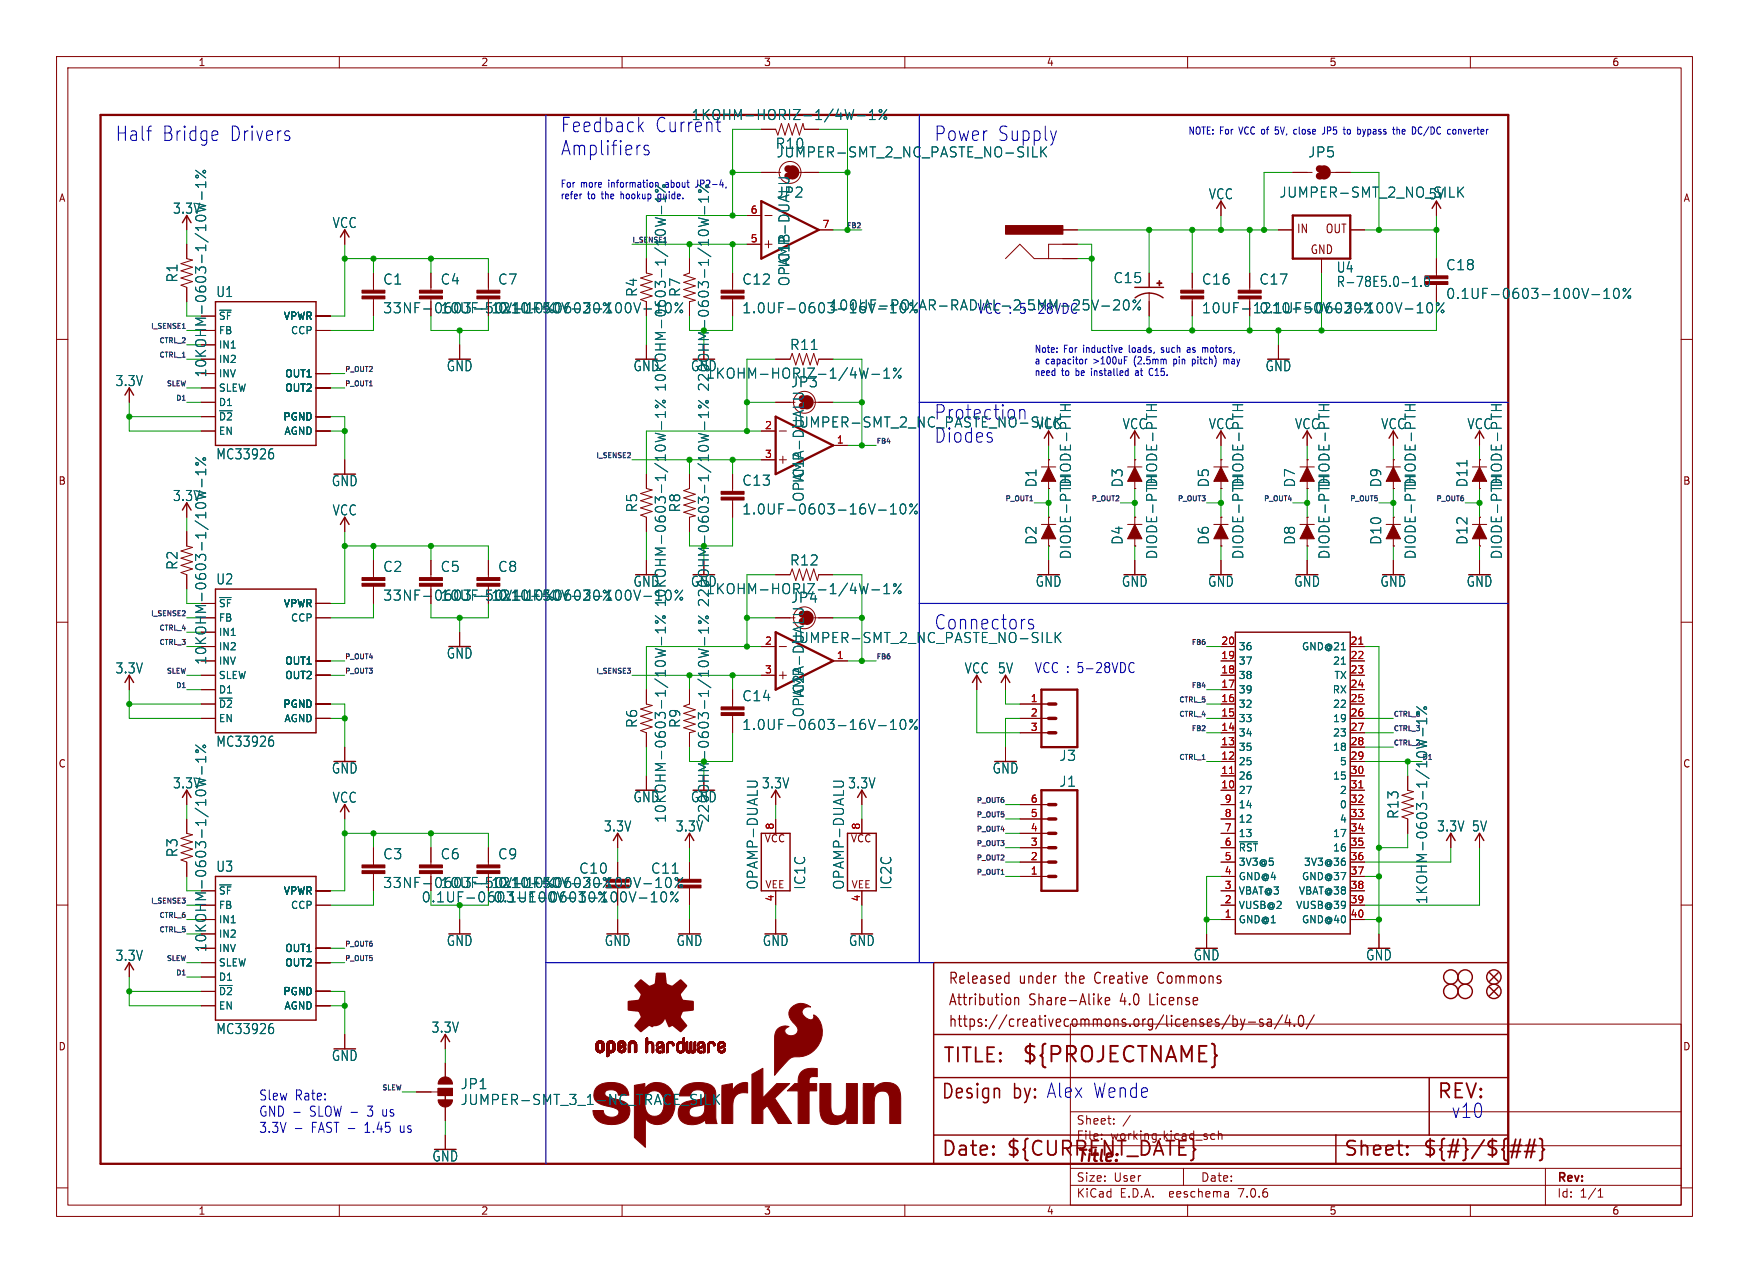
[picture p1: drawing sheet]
<svg xmlns="http://www.w3.org/2000/svg" width="309mm" height="225mm" viewBox="0 0 309 225" stroke-linecap="round" stroke-linejoin="round" font-family="sans-serif">
<defs><g id="words">
<text font-size="3.8" fill="#840000" x="180.6" y="188.3">${PROJECTNAME}</text>
<g font-size="3.5" fill="#0000c2">
<text x="99.1" y="23.6">Feedback</text>
<text x="20.3" y="25.2">Half</text>
<text x="28.6" y="25.2">Bridge</text>
<text x="40.5" y="25.2">Drivers</text>
<text x="99.1" y="27.7">Amplifiers</text>
<text x="179.1" y="194.6">by: Alex Wende</text>
<text x="256.5" y="197.9">v10</text>
</g>
<g font-size="3.5" fill="#006464">
<text x="115.7" y="23.6">Current</text>
<text x="165.1" y="25.2">Power</text>
<text x="176.3" y="25.2">Supply</text>
<text x="165.1" y="74.4">Protection</text>
<text x="165.1" y="78.5">Diodes</text>
<text x="165.1" y="111.5">Connectors</text>
</g>
<g font-size="3.5" fill="#840000">
<text x="166.6" y="188.3">TITLE:</text>
<text x="166.4" y="194.6">Design</text>
<text x="254" y="194.6">REV:</text>
<text x="166.4" y="204.8">Date:</text>
<text x="177.8" y="204.8">${CURRENT_DATE}</text>
<text x="237.5" y="204.8">Sheet:</text>
<text x="251.5" y="204.8">${#}/${##}</text>
</g>
<text font-size="2.8" fill="#840000" x="190.3" y="205.9">Title:</text>
<g font-size="2.7" fill="#840000">
<text x="167.6" y="178">Attribution</text>
<text x="167.6" y="174.2">Released</text>
<text x="180.2" y="174.2">under</text>
<text x="181.9" y="178">Share-Alike</text>
<text x="188.6" y="174.2">the</text>
<text x="194" y="174.2">Creative</text>
<text x="198.2" y="178">4.0</text>
<text x="203.7" y="178">License</text>
<text x="205.4" y="174.2">Commons</text>
<text x="167.6" y="181.8">https://creativecommons.org/licenses/by-sa/4.0/</text>
</g>
<g font-size="2.5" fill="#006464">
<text x="122.2" y="21.4">1KOHM-HORIZ-1/4W-1%</text>
<text x="137.1" y="26.5">R10</text>
<text x="137.3" y="28">JUMPER-SMT_2_NC_PASTE_NO-SILK</text>
<text x="231.2" y="28">JP5</text>
<text x="137.3" y="35.2">JP2</text>
<text x="213.7" y="35.5">VCC</text>
<text x="226.2" y="35.2">JUMPER-SMT_2_NO_SILK</text>
<text x="252.6" y="35.5">5V</text>
<text x="30.5" y="38">3.3V</text>
<text x="58.7" y="40.5">VCC</text>
<text x="139.8" y="47.4" transform="rotate(-90 139.8 47.4)">IC1B</text>
<text x="255.6" y="48">C18</text>
<text x="31.6" y="50" transform="rotate(-90 31.6 50)">R1</text>
<text x="38.2" y="52.7">U1</text>
<text x="67.7" y="50.5">C1</text>
<text x="77.8" y="50.5">C4</text>
<text x="88" y="50.5">C7</text>
<text x="112.9" y="52.6" transform="rotate(-90 112.9 52.6)">R4</text>
<text x="120.5" y="52.6" transform="rotate(-90 120.5 52.6)">R7</text>
<text x="131.2" y="50.5">C12</text>
<text x="139.8" y="50.7" transform="rotate(-90 139.8 50.7)">OPAMP-DUALU</text>
<text x="196.8" y="50.3">C15</text>
<text x="212.4" y="50.5">C16</text>
<text x="222.6" y="50.5">C17</text>
<text x="236.3" y="48.4">U4</text>
<text x="236.3" y="50.9">R-78E5.0-1.0</text>
<text x="255.6" y="53.1">0.1UF-0603-100V-10%</text>
<text x="88" y="55.6">0.1UF-0603-100V-10%</text>
<text x="131.2" y="55.6">1.0UF-0603-16V-10%</text>
<text x="146.6" y="55.1">100UF-POLAR-RADIAL-2.5MM-25V-20%</text>
<text x="172.7" y="55.6">VCC : 5-28VDC</text>
<text x="222.6" y="55.6">0.1UF-0603-100V-10%</text>
<text x="78.9" y="65.8">GND</text>
<text x="111.9" y="65.8">GND</text>
<text x="122.1" y="65.8">GND</text>
<text x="139.6" y="62.1">R11</text>
<text x="223.7" y="65.8">GND</text>
<text x="20.3" y="68.5">3.3V</text>
<text x="36.7" y="66.8" transform="rotate(-90 36.7 66.8)">10KOHM-0603-1/10W-1%</text>
<text x="118" y="69.4" transform="rotate(-90 118 69.4)">10KOHM-0603-1/10W-1%</text>
<text x="124.7" y="67.2">1KOHM-HORIZ-1/4W-1%</text>
<text x="139.8" y="68.7">JP3</text>
<text x="139.8" y="75.8">JUMPER-SMT_2_NC_PASTE_NO-SILK</text>
<text x="183.2" y="76.1">VCC</text>
<text x="198.4" y="76.1">VCC</text>
<text x="213.7" y="76.1">VCC</text>
<text x="228.9" y="76.1">VCC</text>
<text x="244.1" y="76.1">VCC</text>
<text x="259.4" y="76.1">VCC</text>
<text x="38.2" y="81.4">MC33926</text>
<text x="30.5" y="88.8">3.3V</text>
<text x="58.6" y="86.2">GND</text>
<text x="131.2" y="86.1">C13</text>
<text x="142.3" y="88.8" transform="rotate(-90 142.3 88.8)">OPAMP-DUALU</text>
<text x="142.3" y="85.5" transform="rotate(-90 142.3 85.5)">IC1A</text>
<text x="183.5" y="86.3" transform="rotate(-90 183.5 86.3)">D1</text>
<text x="198.7" y="86.3" transform="rotate(-90 198.7 86.3)">D3</text>
<text x="214" y="86.3" transform="rotate(-90 214 86.3)">D5</text>
<text x="229.2" y="86.3" transform="rotate(-90 229.2 86.3)">D7</text>
<text x="244.5" y="86.3" transform="rotate(-90 244.5 86.3)">D9</text>
<text x="259.7" y="86.3" transform="rotate(-90 259.7 86.3)">D11</text>
<text x="58.7" y="91.3">VCC</text>
<text x="112.9" y="90.7" transform="rotate(-90 112.9 90.7)">R5</text>
<text x="120.5" y="90.7" transform="rotate(-90 120.5 90.7)">R8</text>
<text x="131.2" y="91.2">1.0UF-0603-16V-10%</text>
<text x="31.6" y="100.8" transform="rotate(-90 31.6 100.8)">R2</text>
<text x="67.7" y="101.3">C2</text>
<text x="77.8" y="101.3">C5</text>
<text x="88" y="101.3">C8</text>
<text x="139.6" y="100.2">R12</text>
<text x="183.5" y="96.4" transform="rotate(-90 183.5 96.4)">D2</text>
<text x="189.6" y="99" transform="rotate(-90 189.6 99)">DIODE-PTHDIODE-PTH</text>
<text x="189.6" y="99" transform="rotate(-90 189.6 99)">DIODE-PTH</text>
<text x="198.7" y="96.4" transform="rotate(-90 198.7 96.4)">D4</text>
<text x="204.8" y="99" transform="rotate(-90 204.8 99)">DIODE-PTHDIODE-PTH</text>
<text x="214" y="96.4" transform="rotate(-90 214 96.4)">D6</text>
<text x="220.1" y="99" transform="rotate(-90 220.1 99)">DIODE-PTHDIODE-PTH</text>
<text x="229.2" y="96.4" transform="rotate(-90 229.2 96.4)">D8</text>
<text x="235.3" y="99" transform="rotate(-90 235.3 99)">DIODE-PTHDIODE-PTH</text>
<text x="244.5" y="96.4" transform="rotate(-90 244.5 96.4)">D10</text>
<text x="250.5" y="99" transform="rotate(-90 250.5 99)">DIODE-PTHDIODE-PTH</text>
<text x="259.7" y="96.4" transform="rotate(-90 259.7 96.4)">D12</text>
<text x="265.8" y="99" transform="rotate(-90 265.8 99)">DIODE-PTHDIODE-PTH</text>
<text x="38.2" y="103.5">U2</text>
<text x="77.8" y="106.4">10UF-1210-50V-20%</text>
<text x="88" y="106.4">0.1UF-0603-100V-10%</text>
<text x="111.9" y="103.9">GND</text>
<text x="118" y="107.5" transform="rotate(-90 118 107.5)">10KOHM-0603-1/10W-1%</text>
<text x="122.1" y="103.9">GND</text>
<text x="124.7" y="105.3">1KOHM-HORIZ-1/4W-1%</text>
<text x="139.8" y="106.8">JP4</text>
<text x="183" y="103.9">GND</text>
<text x="198.3" y="103.9">GND</text>
<text x="213.5" y="103.9">GND</text>
<text x="228.8" y="103.9">GND</text>
<text x="244" y="103.9">GND</text>
<text x="259.2" y="103.9">GND</text>
<text x="139.8" y="113.9">JUMPER-SMT_2_NC_PASTE_NO-SILK</text>
<text x="20.3" y="119.3">3.3V</text>
<text x="36.7" y="117.6" transform="rotate(-90 36.7 117.6)">10KOHM-0603-1/10W-1%</text>
<text x="78.9" y="116.6">GND</text>
<text x="170.5" y="119.3">VCC 5V</text>
<text x="131.2" y="124.2">C14</text>
<text x="142.3" y="123.6" transform="rotate(-90 142.3 123.6)">IC2A</text>
<text x="112.9" y="128.8" transform="rotate(-90 112.9 128.8)">R6</text>
<text x="120.5" y="128.8" transform="rotate(-90 120.5 128.8)">R9</text>
<text x="131.2" y="129.3">1.0UF-0603-16V-10%</text>
<text x="142.3" y="126.9" transform="rotate(-90 142.3 126.9)">OPAMP-DUALU</text>
<text x="38.2" y="132.2">MC33926</text>
<text x="58.6" y="137">GND</text>
<text x="175.4" y="137">GND</text>
<text x="187.2" y="134.7">J3</text>
<text x="30.5" y="139.6">3.3V</text>
<text x="58.7" y="142.1">VCC</text>
<text x="111.9" y="142">GND</text>
<text x="122.1" y="142">GND</text>
<text x="134.6" y="139.6">3.3V</text>
<text x="149.9" y="139.6">3.3V</text>
<text x="187.2" y="139.3">J1</text>
<text x="106.7" y="147.2">3.3V</text>
<text x="118" y="145.6" transform="rotate(-90 118 145.6)">10KOHM-0603-1/10W-1%</text>
<text x="119.4" y="147.2">3.3V</text>
<text x="247.5" y="144.9" transform="rotate(-90 247.5 144.9)">R13</text>
<text x="254" y="147.2">3.3V</text>
<text x="260.2" y="147.2">5V</text>
<text x="31.6" y="151.6" transform="rotate(-90 31.6 151.6)">R3</text>
<text x="38.2" y="154.3">U3</text>
<text x="67.7" y="152.1">C3</text>
<text x="77.8" y="152.1">C6</text>
<text x="88" y="152.1">C9</text>
<text x="102.3" y="154.7">C10</text>
<text x="115" y="154.7">C11</text>
<text x="67.7" y="157.2">33NF-0603-50V-10%</text>
<text x="77.8" y="157.2">10UF-1210-50V-20%</text>
<text x="88" y="157.2">0.1UF-0603-100V-10%</text>
<text x="134.2" y="157.4" transform="rotate(-90 134.2 157.4)">OPAMP-DUALU</text>
<text x="142.6" y="157.4" transform="rotate(-90 142.6 157.4)">IC1C</text>
<text x="149.5" y="157.4" transform="rotate(-90 149.5 157.4)">OPAMP-DUALU</text>
<text x="157.8" y="157.4" transform="rotate(-90 157.8 157.4)">IC2C</text>
<text x="252.6" y="159.9" transform="rotate(-90 252.6 159.9)">1KOHM-0603-1/10W-1%</text>
<text x="78.9" y="167.4">GND</text>
<text x="106.8" y="167.4">GND</text>
<text x="119.5" y="167.4">GND</text>
<text x="134.8" y="167.4">GND</text>
<text x="150" y="167.4">GND</text>
<text x="20.3" y="170.1">3.3V</text>
<text x="36.7" y="168.4" transform="rotate(-90 36.7 168.4)">10KOHM-0603-1/10W-1%</text>
<text x="211" y="170">GND</text>
<text x="241.5" y="170">GND</text>
<text x="38.2" y="183">MC33926</text>
<text x="76.2" y="182.8">3.3V</text>
<text x="58.6" y="187.8">GND</text>
<text x="81.4" y="192.8">JP1</text>
<text x="81.4" y="195.6">JUMPER-SMT_3_1-NC_TRACE_SILK</text>
<text x="76.4" y="205.5">GND</text>
</g>
<g font-size="2.5" fill="#840000">
<text x="67.7" y="55.6">33NF-0603-50V-10%</text>
<text x="77.8" y="55.6">10UF-1210-50V-20%</text>
<text x="212.4" y="55.6">10UF-1210-50V-20%</text>
<text x="67.7" y="106.4">33NF-0603-50V-10%</text>
<text x="87.2" y="159.7">0.1UF-0603-100V-10%</text>
</g>
<g font-size="2.5" fill="#009600">
<text x="125.6" y="69.3" transform="rotate(-90 125.6 69.3)">220OHM-0603-1/10W-1%</text>
<text x="125.6" y="107.4" transform="rotate(-90 125.6 107.4)">220OHM-0603-1/10W-1%</text>
<text x="125.6" y="145.5" transform="rotate(-90 125.6 145.5)">220OHM-0603-1/10W-1%</text>
<text x="74.5" y="159.7">0.1UF-0603-100V-10%</text>
</g>
<g font-size="2.5" fill="#0000c2">
<text x="182.9" y="119.1">VCC : 5-28VDC</text>
<text x="45.7" y="194.7">Slew</text>
<text x="45.7" y="197.5">GND -</text>
<text x="52.1" y="194.7">Rate:</text>
<text x="54.8" y="197.5">SLOW -</text>
<text x="65.3" y="197.5">3 us</text>
<text x="45.7" y="200.4">3.3V</text>
<text x="51.9" y="200.4">-</text>
<text x="55.1" y="200.4">FAST -</text>
<text x="64.8" y="200.4">1.45</text>
<text x="71.1" y="200.4">us</text>
</g>
<g font-size="2.1" fill="#840000">
<text x="229.2" y="41.4">IN</text>
<text x="234.3" y="41.4">OUT</text>
<text x="231.6" y="45.1">GND</text>
<text x="190.3" y="201.7">File:</text>
<text x="190.3" y="199">Sheet:</text>
<text x="196.4" y="201.7">working.kicad_sch</text>
<text x="190.3" y="209.1">Size:</text>
<text x="196.9" y="209.1">User</text>
<text x="212.3" y="209.1">Date:</text>
<text x="275.3" y="209.3">Rev:</text>
<text x="190.3" y="211.9">KiCad</text>
<text x="198" y="211.9">E.D.A.</text>
<text x="206.9" y="211.9">eeschema</text>
<text x="219.3" y="211.9">7.0.6</text>
<text x="275.3" y="211.9">Id:</text>
<text x="279.4" y="211.9">1/1</text>
</g>
<g font-size="1.8" fill="#840000">
<text x="35" y="11.9">1</text>
<text x="85" y="11.9">2</text>
<text x="135" y="11.9">3</text>
<text x="185" y="11.9">4</text>
<text x="235" y="11.9">5</text>
<text x="285" y="11.9">6</text>
<text x="10.3" y="35.9">A</text>
<text x="297.6" y="35.9">A</text>
<text x="10.3" y="85.9">B</text>
<text x="297.5" y="85.9">B</text>
<text x="10.3" y="135.9">C</text>
<text x="297.5" y="135.9">C</text>
<text x="135.1" y="149.1">VCC</text>
<text x="150.3" y="149.1">VCC</text>
<text x="135.2" y="157.2">VEE</text>
<text x="150.5" y="157.2">VEE</text>
<text x="10.3" y="185.9">D</text>
<text x="297.5" y="185.9">D</text>
<text x="35" y="214.9">1</text>
<text x="85" y="214.9">2</text>
<text x="135" y="214.9">3</text>
<text x="185" y="214.9">4</text>
<text x="235" y="214.9">5</text>
<text x="285" y="214.9">6</text>
</g>
<g font-size="1.8" fill="#0000c2">
<text x="210.1" y="23.9">NOTE: For</text>
<text x="219.3" y="23.9">VCC of</text>
<text x="226.1" y="23.9">5V,</text>
<text x="229.7" y="23.9">close</text>
<text x="235" y="23.9">JP5</text>
<text x="239" y="23.9">to</text>
<text x="241.6" y="23.9">bypass</text>
<text x="248.2" y="23.9">the</text>
<text x="251.8" y="23.9">DC/DC</text>
<text x="258.3" y="23.9">converter</text>
<text x="99.1" y="33.3">For</text>
<text x="99.1" y="35.3">refer</text>
<text x="102.7" y="33.3">more</text>
<text x="103.9" y="35.3">to</text>
<text x="106.6" y="35.3">the</text>
<text x="107.8" y="33.3">information</text>
<text x="110.2" y="35.3">hookup</text>
<text x="182.9" y="62.5">Note:</text>
<text x="182.9" y="64.5">a capacitor</text>
<text x="188.1" y="62.5">For</text>
<text x="191.7" y="62.5">inductive</text>
<text x="193.5" y="64.5">&gt;100uF</text>
<text x="200.1" y="62.5">loads,</text>
<text x="200.9" y="64.5">(2.5mm</text>
<text x="206" y="62.5">such</text>
<text x="208.2" y="64.5">pin</text>
<text x="210.8" y="62.5">as</text>
<text x="211.7" y="64.5">pitch)</text>
<text x="213.7" y="62.5">motors,</text>
<text x="217.5" y="64.5">may</text>
<text x="182.9" y="66.6">need</text>
<text x="187.7" y="66.6">to</text>
<text x="190.4" y="66.6">be</text>
<text x="193.4" y="66.6">installed</text>
<text x="201.4" y="66.6">at</text>
<text x="204.1" y="66.6">C15.</text>
</g>
<g font-size="1.8" fill="#006464">
<text x="117" y="35.3">guide.</text>
<text x="118.1" y="33.3">about</text>
<text x="123.7" y="33.3">JP2-4,</text>
<text x="38.6" y="56.7">~{SF}</text>
<text x="38.6" y="59.3">FB</text>
<text x="50.1" y="56.7">VPWR</text>
<text x="51.4" y="59.3">CCP</text>
<text x="38.6" y="64.4">IN2</text>
<text x="38.6" y="61.8">IN1</text>
<text x="38.6" y="72">D1</text>
<text x="38.6" y="69.4">SLEW</text>
<text x="38.6" y="66.9">INV</text>
<text x="50.3" y="66.9">OUT1</text>
<text x="50.3" y="69.4">OUT2</text>
<text x="38.6" y="77.1">EN</text>
<text x="38.6" y="74.5">~{D2}</text>
<text x="50" y="74.5">PGND</text>
<text x="50.2" y="77.1">AGND</text>
<text x="38.6" y="107.5">~{SF}</text>
<text x="50.1" y="107.5">VPWR</text>
<text x="38.6" y="112.6">IN1</text>
<text x="38.6" y="110.1">FB</text>
<text x="51.4" y="110.1">CCP</text>
<text x="38.6" y="115.2">IN2</text>
<text x="38.6" y="117.7">INV</text>
<text x="50.3" y="117.7">OUT1</text>
<text x="218.9" y="117.7">37</text>
<text x="218.9" y="115.2">36</text>
<text x="230.1" y="115.2">GND@21</text>
<text x="235.6" y="117.7">21</text>
<text x="38.6" y="125.3">~{D2}</text>
<text x="38.6" y="122.8">D1</text>
<text x="38.6" y="120.2">SLEW</text>
<text x="50" y="125.3">PGND</text>
<text x="50.3" y="120.2">OUT2</text>
<text x="218.9" y="125.3">32</text>
<text x="218.9" y="122.8">39</text>
<text x="218.9" y="120.2">38</text>
<text x="235.6" y="122.8">RX</text>
<text x="235.6" y="125.3">22</text>
<text x="235.9" y="120.2">TX</text>
<text x="38.6" y="127.9">EN</text>
<text x="50.2" y="127.9">AGND</text>
<text x="218.9" y="130.4">34</text>
<text x="218.9" y="127.9">33</text>
<text x="235.6" y="127.9">19</text>
<text x="235.6" y="130.4">23</text>
<text x="218.9" y="135.5">25</text>
<text x="218.9" y="132.9">35</text>
<text x="235.6" y="132.9">18</text>
<text x="236.8" y="135.5">5</text>
<text x="218.9" y="140.6">27</text>
<text x="218.9" y="138">26</text>
<text x="218.9" y="143.1">14</text>
<text x="235.6" y="138">15</text>
<text x="236.8" y="140.6">2</text>
<text x="236.8" y="143.1">0</text>
<text x="218.9" y="148.2">13</text>
<text x="218.9" y="145.6">12</text>
<text x="235.6" y="148.2">17</text>
<text x="236.8" y="145.6">4</text>
<text x="218.9" y="155.8">GND@4</text>
<text x="218.9" y="153.3">3V3@5</text>
<text x="218.9" y="150.7">~{RST}</text>
<text x="230.1" y="155.8">GND@37</text>
<text x="230.5" y="153.3">3V3@36</text>
<text x="235.6" y="150.7">16</text>
<text x="38.6" y="158.3">~{SF}</text>
<text x="38.6" y="160.9">FB</text>
<text x="50.1" y="158.3">VPWR</text>
<text x="51.4" y="160.9">CCP</text>
<text x="218.9" y="160.9">VUSB@2</text>
<text x="218.9" y="158.3">VBAT@3</text>
<text x="229.1" y="160.9">VUSB@39</text>
<text x="229.6" y="158.3">VBAT@38</text>
<text x="38.6" y="166">IN2</text>
<text x="38.6" y="163.4">IN1</text>
<text x="218.9" y="163.4">GND@1</text>
<text x="230.1" y="163.4">GND@40</text>
<text x="38.6" y="173.6">D1</text>
<text x="38.6" y="171">SLEW</text>
<text x="38.6" y="168.5">INV</text>
<text x="50.3" y="168.5">OUT1</text>
<text x="50.3" y="171">OUT2</text>
<text x="38.6" y="178.7">EN</text>
<text x="38.6" y="176.1">~{D2}</text>
<text x="50" y="176.1">PGND</text>
<text x="50.2" y="178.7">AGND</text>
</g>
<g font-size="1.8" fill="#a90000">
<text x="132.6" y="37.8">6</text>
<text x="145.3" y="40.4">7</text>
<text x="132.6" y="42.9">5</text>
<text x="135.2" y="75.9">2</text>
<text x="135.2" y="81">3</text>
<text x="147.9" y="78.5">1</text>
<text x="135.2" y="114">2</text>
<text x="135.2" y="119.1">3</text>
<text x="147.9" y="116.6">1</text>
<text x="215.9" y="119.1">18</text>
<text x="215.9" y="116.6">19</text>
<text x="215.9" y="114">20</text>
<text x="238.7" y="114">21</text>
<text x="238.7" y="116.6">22</text>
<text x="238.7" y="119.1">23</text>
<text x="182.2" y="124.2">1</text>
<text x="215.9" y="124.2">16</text>
<text x="215.9" y="121.7">17</text>
<text x="238.7" y="121.7">24</text>
<text x="238.7" y="124.2">25</text>
<text x="182.2" y="126.7">2</text>
<text x="182.2" y="129.3">3</text>
<text x="215.9" y="131.8">13</text>
<text x="215.9" y="129.3">14</text>
<text x="215.9" y="126.7">15</text>
<text x="238.7" y="126.7">26</text>
<text x="238.7" y="129.3">27</text>
<text x="238.7" y="131.8">28</text>
<text x="215.9" y="136.9">11</text>
<text x="215.9" y="134.4">12</text>
<text x="238.7" y="134.4">29</text>
<text x="238.7" y="136.9">30</text>
<text x="182.2" y="142">6</text>
<text x="215.9" y="139.4">10</text>
<text x="216.5" y="142">9</text>
<text x="238.7" y="139.4">31</text>
<text x="238.7" y="142">32</text>
<text x="136.9" y="146.8" transform="rotate(-90 136.9 146.8)">8</text>
<text x="152.1" y="146.8" transform="rotate(-90 152.1 146.8)">8</text>
<text x="182.2" y="149.6">3</text>
<text x="182.2" y="147.1">4</text>
<text x="182.2" y="144.5">5</text>
<text x="216.5" y="149.6">6</text>
<text x="216.5" y="147.1">7</text>
<text x="216.5" y="144.5">8</text>
<text x="238.7" y="144.5">33</text>
<text x="238.7" y="147.1">34</text>
<text x="238.7" y="149.6">35</text>
<text x="182.2" y="154.7">1</text>
<text x="182.2" y="152.1">2</text>
<text x="216.5" y="154.7">4</text>
<text x="216.5" y="152.1">5</text>
<text x="238.7" y="152.1">36</text>
<text x="238.7" y="154.7">37</text>
<text x="136.9" y="159.5" transform="rotate(-90 136.9 159.5)">4</text>
<text x="152.1" y="159.5" transform="rotate(-90 152.1 159.5)">4</text>
<text x="216.5" y="159.8">2</text>
<text x="216.5" y="157.2">3</text>
<text x="238.7" y="157.2">38</text>
<text x="238.7" y="159.8">39</text>
<text x="216.5" y="162.3">1</text>
<text x="238.7" y="162.3">40</text>
</g>
<g font-size="1.2" fill="#0f0f0f">
<text x="149.6" y="40.4">FB2</text>
<text x="26.6" y="58.2">I_SENSE1</text>
<text x="28" y="63.3">CTRL_1</text>
<text x="28" y="60.7">CTRL_2</text>
<text x="61" y="65.8">P_OUT2</text>
<text x="29.4" y="68.3">SLEW</text>
<text x="31" y="70.9">D1</text>
<text x="61" y="68.3">P_OUT1</text>
<text x="105.3" y="81">I_SENSE2</text>
<text x="154.9" y="78.5">FB4</text>
<text x="177.6" y="88.7">P_OUT1</text>
<text x="192.9" y="88.7">P_OUT2</text>
<text x="208.1" y="88.7">P_OUT3</text>
<text x="223.4" y="88.7">P_OUT4</text>
<text x="238.6" y="88.7">P_OUT5</text>
<text x="253.8" y="88.7">P_OUT6</text>
<text x="26.6" y="109">I_SENSE2</text>
<text x="28" y="111.5">CTRL_4</text>
<text x="28" y="114.1">CTRL_3</text>
<text x="29.4" y="119.1">SLEW</text>
<text x="61" y="116.6">P_OUT4</text>
<text x="61" y="119.1">P_OUT3</text>
<text x="105.3" y="119.1">I_SENSE3</text>
<text x="154.9" y="116.6">FB6</text>
<text x="210.6" y="114.1">FB6</text>
<text x="31" y="121.7">D1</text>
<text x="208.4" y="124.2">CTRL_5</text>
<text x="210.6" y="121.7">FB4</text>
<text x="208.4" y="126.8">CTRL_4</text>
<text x="210.6" y="129.3">FB2</text>
<text x="246.4" y="129.3">CTRL_3</text>
<text x="246.4" y="131.8">CTRL_2</text>
<text x="208.4" y="134.4">CTRL_1</text>
<text x="172.6" y="142">P_OUT6</text>
<text x="172.6" y="149.6">P_OUT3</text>
<text x="172.6" y="144.5">P_OUT5</text>
<text x="172.6" y="147.1">P_OUT4</text>
<text x="172.6" y="152.2">P_OUT2</text>
<text x="172.6" y="154.7">P_OUT1</text>
<text x="26.6" y="159.8">I_SENSE3</text>
<text x="28" y="164.9">CTRL_5</text>
<text x="28" y="162.3">CTRL_6</text>
<text x="61" y="167.4">P_OUT6</text>
<text x="29.4" y="169.9">SLEW</text>
<text x="31" y="172.5">D1</text>
<text x="61" y="169.9">P_OUT5</text>
<text x="67.5" y="192.8">SLEW</text>
</g>
<g font-size="1.2" fill="#006464">
<text x="111.8" y="42.9">I_SENSE1</text>
<text x="246.4" y="126.8">CTRL_6</text>
<text x="251.5" y="134.4">D1</text>
</g>
</g></defs>
<g fill="none" stroke="#840000" stroke-width=".18">
<path d="M10 10h289.3v205h-289.3zM12 12h285.3v201h-285.3zM60 10v2M110 10v2M160 10v2M210 10v2M260 10v2M33 38.1v2.5M132.1 38.1h2.5M134.6 30.5h3.4M134.6 22.9h2.6l.3 1 .7-2.1 .6 2.1 .6-2.1 .7 2.1 .6-2.1 .7 2.1 .6-2.1 .2 1.1h2.6M135.3 38.1h1.2"/>
<path d="M141.4 30.5h3.4M215.9 35.6v2.5M228.6 30.5h3.4M235.3 30.5h3.5M254 35.6v2.5M10 60h2M33 43.2v2.5l1 .3-2 .6 2 .6-2 .7 2 .6-2 .6 2 .7-2 .6 1 .4v2.5M35.6 55.9h2.5M35.6 58.4h2.5M55.9 55.9h2.5M55.9 58.4h2.5M61 40.6v2.6"/>
<path d="M66 48.3v3M66 52.8v3.1M76.2 48.3v3M76.2 52.8v.5M86.4 48.3v3M86.4 52.8v.5M114.3 45.7v2.6l1 .2-2 .6 2 .7-2 .6 2 .7-2 .6 2 .6-2 .7 1 .3v2.6M121.9 45.7v2.6l-1 .3 2 .7-2 .6 2 .6-2 .7 2 .6-2 .7 2 .6-1 .2v2.6M129.5 48.3v3M129.5 52.8v3.1M132.1 43.2h2.5M135.3 43.2h1.2"/>
<path d="M135.9 42.5v1.3M144.8 40.6h2.5M177.8 45.7l2.5-2.5 2.6 2.5h7.6M188 40.6h2.5M190.5 43.2h-5.1v2.5M203.2 48.3v2.5M203.2 51.8v4.1M210.8 48.3v3M210.8 52.8v3.1M221 48.3v3M221 52.8v.5M226.1 40.6h2.5"/>
<path d="M233.7 45.7v2.6M238.8 40.6h2.5M254 45.7v3.1M254 50.3v3M297.3 60h2M22.9 68.6v2.5M35.6 76.2h2.5M35.6 63.5h2.5M35.6 66h2.5M35.6 73.7h2.5M35.6 61h2.5M35.6 71.1h2.5"/>
<path d="M35.6 68.6h2.5M55.9 76.2h2.5M55.9 66h2.5M55.9 73.7h2.5M55.9 68.6h2.5M81.3 61v2.5M114.3 61v2.5M134.6 76.2h2.6M137.2 63.5h2.5l.4-1 .6 2 .7-2 .6 2 .6-2 .7 2 .6-2 .6 2 .3-1h2.5M137.2 71.1h2.5M137.8 76.2h1.3M143.9 71.1h3.4"/>
<path d="M147.3 78.7h2.6M185.4 76.2v2.5M200.7 76.2v2.5M215.9 76.2v2.5M226.1 61v2.5M231.1 76.2v2.5M246.4 76.2v2.5M261.6 76.2v2.5M33 88.9v2.5M33 94v2.5l1 .3-2 .6 2 .6-2 .7 2 .6-2 .6 2 .7-2 .6 1 .4v2.5M61 81.3v2.5M61 91.4v2.6"/>
<path d="M66 99.1v3M76.2 99.1v3M86.4 99.1v3M114.3 83.8v2.6l1 .2-2 .6 2 .7-2 .6 2 .7-2 .6 2 .6-2 .7 1 .3v2.6M114.3 99.1v2.5M121.9 83.8v2.6l-1 .3 2 .7-2 .6 2 .6-2 .7 2 .6-2 .7 2 .6-1 .2v2.6M129.5 83.8v3.1M129.5 88.4v3M134.6 81.3h2.6M137.8 81.3h1.3M138.4 80.6v1.3M184.1 82.5h2.6"/>
<path d="M184.1 92.7h2.6M185.4 86.4h.1M185.4 81.3h.1M185.4 96.5h.1M185.4 91.4h.1M185.4 81.3v1.2M185.4 85.1v1.3M185.4 91.4v1.3M185.4 95.2v1.3M185.4 99.1v2.5M199.4 82.5h2.5M199.4 92.7h2.5"/>
<path d="M200.7 96.5h.1M200.7 91.4h.1M200.7 86.4h.1M200.7 81.3h.1M200.7 81.3v1.2M200.7 85.1v1.3M200.7 91.4v1.3M200.7 95.2v1.3M200.7 99.1v2.5M214.6 82.5h2.6M214.6 92.7h2.6M215.9 86.4h.1"/>
<path d="M215.9 81.3h.1M215.9 96.5h.1M215.9 91.4h.1M215.9 81.3v1.2M215.9 85.1v1.3M215.9 91.4v1.3M215.9 95.2v1.3M215.9 99.1v2.5M229.9 82.5h2.5M229.9 92.7h2.5M231.1 96.5h.1M231.1 91.4h.1"/>
<path d="M231.1 86.4h.1M231.1 81.3h.1M231.1 81.3v1.2M231.1 85.1v1.3M231.1 91.4v1.3M231.1 95.2v1.3M231.1 99.1v2.5M245.1 82.5h2.5M245.1 92.7h2.5M246.4 86.4h.1M246.4 81.3h.1M246.4 96.5h.1"/>
<path d="M246.4 91.4h.1M246.4 81.3v1.2M246.4 85.1v1.3M246.4 91.4v1.3M246.4 95.2v1.3M246.4 99.1v2.5M260.3 82.5h2.6M260.3 92.7h2.6M261.6 96.5h.1M261.6 91.4h.1M261.6 86.4h.1M261.6 81.3h.1"/>
<path d="M261.6 81.3v1.2M261.6 85.1v1.3M261.6 91.4v1.3M261.6 95.2v1.3M261.6 99.1v2.5M10 110h2M22.9 119.4v2.5M35.6 119.4h2.5M35.6 114.3h2.5M35.6 116.8h2.5M35.6 106.7h2.5M35.6 111.8h2.5"/>
<path d="M35.6 109.2h2.5M55.9 119.4h2.5M55.9 116.8h2.5M55.9 106.7h2.5M55.9 109.2h2.5M66 103.6v3.1M76.2 103.6v.5M81.3 111.8v2.5M86.4 103.6v.5M134.6 119.4h2.6M134.6 114.3h2.6M137.2 109.2h2.5"/>
<path d="M137.2 101.6h2.5l.4-1 .6 2 .7-2 .6 2 .6-2 .7 2 .6-2 .6 2 .3-1h2.5M137.8 119.4h1.3M137.8 114.3h1.3M138.4 118.7v1.3M143.9 109.2h3.4M147.3 116.8h2.6M172.7 119.4v2.5M177.8 119.4v2.5M215.9 119.4h2.5M215.9 114.3h2.5M215.9 116.8h2.5M238.8 119.4h2.5"/>
<path d="M238.8 114.3h2.5M238.8 116.8h2.5M297.3 110h2M33 139.7v2.5M35.6 127h2.5M35.6 124.5h2.5M35.6 121.9h2.5M55.9 127h2.5M55.9 124.5h2.5M61 132.1v2.5M114.3 121.9v2.6l1 .2-2 .6 2 .7-2 .6 2 .7-2 .6 2 .6-2 .7 1 .3v2.6M114.3 137.2v2.5"/>
<path d="M121.9 121.9v2.6l-1 .3 2 .7-2 .6 2 .6-2 .7 2 .6-2 .7 2 .6-1 .2v2.6M129.5 121.9v3.1M129.5 126.5v3M137.2 139.7v2.5M152.4 139.7v2.5M177.8 132.1v2.5M180.3 129.5h5.1M180.3 127h5.1M180.3 124.5h5.1M215.9 139.7h2.5M215.9 137.2h2.5M215.9 134.6h2.5"/>
<path d="M215.9 132.1h2.5M215.9 129.5h2.5M215.9 127h2.5M215.9 124.5h2.5M215.9 121.9h2.5M238.8 139.7h2.5M238.8 137.2h2.5M238.8 134.6h2.5M238.8 132.1h2.5M238.8 129.5h2.5M238.8 127h2.5M238.8 124.5h2.5"/>
<path d="M238.8 121.9h2.5M248.9 137.2v2.5l1 .3-2 .6 2 .6-2 .7 2 .6-2 .6 2 .7-2 .6 1 .4v2.5M10 160h2M33 144.8v2.5l1 .3-2 .6 2 .6-2 .7 2 .6-2 .6 2 .7-2 .6 1 .4v2.5M35.6 157.5h2.5M55.9 157.5h2.5M61 142.2v2.6M66 149.9v3M66 154.4v3.1M76.2 149.9v3M76.2 154.4v.5M86.4 149.9v3"/>
<path d="M86.4 154.4v.5M109.2 147.3v2.6M109.2 152.4v2.5M121.9 147.3v2.6M121.9 152.4v3M121.9 157v3M137.2 144.8v2.5M137.2 157.5v2.5M152.4 144.8v2.5M152.4 157.5v2.5M180.3 142.2h5.1M180.3 144.8h5.1"/>
<path d="M180.3 147.3h5.1M180.3 149.9h5.1M180.3 152.4h5.1M180.3 154.9h5.1M215.9 157.5h2.5M215.9 142.2h2.5M215.9 144.8h2.5M215.9 147.3h2.5M215.9 149.9h2.5M215.9 152.4h2.5M215.9 154.9h2.5M238.8 157.5h2.5"/>
<path d="M238.8 142.2h2.5M238.8 144.8h2.5M238.8 147.3h2.5M238.8 149.9h2.5M238.8 152.4h2.5M238.8 154.9h2.5M256.5 147.3v2.6M261.6 147.3v2.6M297.3 160h2M22.9 170.2v2.5M35.6 162.6h2.5M35.6 160h2.5"/>
<path d="M35.6 165.1h2.5M35.6 177.8h2.5M35.6 167.6h2.5M35.6 175.3h2.5M35.6 172.7h2.5M35.6 170.2h2.5M55.9 160h2.5M55.9 177.8h2.5M55.9 167.6h2.5M55.9 175.3h2.5M55.9 170.2h2.5M81.3 162.6v2.5"/>
<path d="M109.2 162.6v2.5M121.9 162.6v2.5M137.2 162.6v2.5M152.4 162.6v2.5M213.4 165.1v2.5M215.9 162.6h2.5M215.9 160h2.5M238.8 162.6h2.5M238.8 160h2.5M243.8 165.1v2.5M61 182.9v2.5M73.7 193h3.8"/>
<path d="M77.5 192.4h2.5v1.3h-2.5zM78.7 182.9v2.5M78.7 188v2.5M78.7 195.6v2.5M189.3 181h108v32h-108zM189.3 196.5h108M196.9 198.6v.1M196.9 197.8v.1M199.9 197.2l-1.3 1.9M215.4 199.9v1.5M10 210h2M60 213v2"/>
<path d="M78.7 200.7v2.5M110 213v2M160 213v2M189.3 209.5h108M189.3 206.5h108M189.3 202.5h108M194.8 200.5v.1M209.3 206.5v3M210 213v2M214.8 200.5l-.4-.1-.3 .3v.4l.1 .3h.6M215.4 200.6l.3-.2 .3 .1 .1 .9M217.2 210.7v.9"/>
<path d="M217.2 211.6h-.1M217.2 211l-.1 .1M260 213v2M273.3 206.5v6.5M282.6 211.6h.8M282.6 210.6l.4-.5v1.5M297.3 210h2"/>
<circle cx="139.7" cy="30.5" r="1.93"/>
<circle cx="142.2" cy="71.1" r="1.93"/>
<circle cx="142.2" cy="109.2" r="1.93"/>
</g>
<g fill="none" stroke="#006464" stroke-width=".18">
<path d="M153.8 19.9l.5-.5v1.7M156.8 19.4l-1.4 1.7M34.6 35.9l1.8 .5-1.3 .3 1.3 .3-1.8 .5M34.6 30.1l1.8 1.4M35.7 33.9v1.4M36.4 32.1v1M36.4 32.6h-1.8l.5 .5M115.9 38.5l1.8 .4-1.3 .3 1.3 .4-1.8 .4M115.9 32.6l1.8 1.4M117 36.4v1.4M117.6 32.7l-.2-.1-.3 .3 .3 .2h.2M117.7 35.2h-1.8l.5 .5"/>
<path d="M123.5 38.5l1.8 .4-1.3 .4 1.3 .3-1.8 .4M124.6 36.5v1.3M125.3 34.7v1M125.3 35.2h-1.8l.5 .5M137.7 31.4h1.5l.3 .4v.3M151.6 20.5h1.4M153.8 21.1h1M182.6 27.7h.9M184.1 26v1.7M184.3 26.7l.8 1M258.1 33.8l.7 1M258.8 33.1l-1 1"/>
<path d="M113.9 54.6h1.3M120.7 53.5l-1.3 1.8M193.1 53l.5 1.8 .6-1.8M194.8 54.1h1.4M196.9 53.2l.3-.2 .6 .1a.48 .48 0 0 1 .1 .7l-1 1h1.1M198.8 53.2l.4-.2a1.11 1.11 0 0 1 0 1.8h-.1a1.08 1.08 0 0 1-.3-1.6zM201.7 53l-1.4 1.8M248.5 54.6h1.3M249.7 50.6h.9M249.7 49.4l.5-.5v1.7M250.6 55.3h1M250.6 54l.5-.5v1.8"/>
<path d="M251.2 50.5v.1M252.1 48.9h.3a1.23 1.23 0 0 1 0 1.7h-.1a1.32 1.32 0 0 1-.2-1.7zM252.5 53.6l.4-.1a1.11 1.11 0 0 1 0 1.8h-.2a1.18 1.18 0 0 1-.2-1.7zM255.3 53.5l-1.3 1.8M281.5 52.1h1.4M283.6 52.8h1M283.6 51.5l.5-.5v1.8M285.5 51.2l.4-.2a1.11 1.11 0 0 1 0 1.8h-.2a1.08 1.08 0 0 1-.2-1.6zM288.4 51l-1.4 1.8M38.8 72.6h2.3M47.9 79.3h.3M115.9 76.6l1.8 .4-1.3 .3 1.3 .4-1.8 .4"/>
<path d="M115.9 70.7l1.8 1.4M117 74.5v1.4M117.7 72.8v1M117.7 73.3h-1.8l.5 .5M123.5 76.6l1.8 .4-1.3 .4 1.3 .3-1.8 .4M123.5 70.8l1.8 1.3M124.6 74.6v1.3M125.3 72.8v1M125.3 73.3h-1.8l.5 .5M141.7 69.5l.3 .4v.3M154.2 66.2h1.3M156.3 65.6l.5-.5v1.8"/>
<path d="M156.3 66.9h1M159.3 65.1l-1.3 1.8M187.5 71.6h1.8M188.3 71.6v1M202.7 71.6h1.8M203.6 71.6v1M218 71.6h1.8M218.8 71.6v1M233.2 71.6h1.8M234.1 71.6v1M248.5 71.6h1.7M249.3 71.6v1"/>
<path d="M263.7 71.6h1.8M264.6 71.6v1M34.6 86.7l1.8 .5-1.3 .3 1.3 .3-1.8 .5M34.6 80.9l1.8 1.4M35.7 84.7v1.4M36.4 82.9v1M36.4 83.4h-1.8l.5 .5M47.8 80h.3l.3 .4-.1 .6-.2 .1h-.3M155.3 90.2h1.4M157.5 89.6l.5-.5v1.8M157.5 90.9h1M159.4 89.2l.4-.1a1.11 1.11 0 0 1 0 1.8h-.2a1.18 1.18 0 0 1-.2-1.7z"/>
<path d="M162.2 89.1l-1.3 1.8M113.9 105.4h1.3M115.9 114.7l1.8 .4-1.3 .3 1.3 .4-1.8 .4M115.9 108.8l1.8 1.4M117 112.6v1.4M117.7 111.4h-1.8l.5 .5M117.7 110.9v1M120.7 104.3l-1.3 1.8M123.5 114.7l1.8 .4-1.3 .4 1.3 .3-1.8 .4M123.5 108.9l1.8 1.3M124.6 112.7v1.3M125.3 110.9v1"/>
<path d="M125.3 111.4h-1.8l.5 .5M141.7 107.6l.3 .4v.3M154.2 104.3h1.3M156.3 105h1M156.3 103.7l.5-.5v1.8M159.3 103.2l-1.3 1.8M185.2 113.6h.8M186.6 111.8v1.8M186.8 112.6l.8 1M187.6 111.8l-1 1M237.2 117.4h.7M34.6 137.5l1.8 .5-1.3 .3 1.3 .3-1.8 .5"/>
<path d="M34.6 131.7l1.8 1.4M35.7 135.5v1.4M36.4 133.7v1M36.4 134.2h-1.8l.5 .5M38.8 123.4h2.3M47.8 130.8h.3l.3 .4-.1 .6-.2 .1h-.3M47.9 130.1h.3M132.1 138.1h1.5l.3 .3M147.4 138.1h1.4l.3 .3M155.3 128.3h1.4M157.5 129h1M157.5 127.7l.5-.5v1.8"/>
<path d="M159.4 127.3l.4-.1a1.11 1.11 0 0 1 0 1.8h-.2a1.18 1.18 0 0 1-.2-1.7zM162.2 127.2l-1.3 1.8M250.5 130.8l1.8 .4-1.3 .3 1.3 .4M250.5 124.9l1.8 1.4M251.6 128.7v1.4M252.3 127v1M252.3 127.5h-1.8l.5 .5M113 158.8h1.4M113.9 156.2h1.3M115.2 159.4h1M115.2 158.2l.5-.5v1.7M116 156.9h1"/>
<path d="M116.1 155.5l-.1 .1M116.5 155.1v1.8M117.1 157.7h.3a1.11 1.11 0 0 1 0 1.7h-.1a1.18 1.18 0 0 1-.2-1.7zM117.8 155.5a.92 .92 0 0 0 .5 1.4 1.05 1.05 0 0 0 .3-1.4M119.5 155.5h.3M119.9 157.7l-1.4 1.7M120.7 155.1l-1.3 1.8M219.2 148.8h3.2M38.8 174.2h2.3M47.8 181.6h.3l.3 .4-.1 .6-.2 .1h-.3M47.9 180.9h.3M124.8 195.3h.8"/>
<path d="M126.2 193.5v1.8M126.5 194.2l.7 1.1M127.2 193.5l-1 1"/>
<circle cx="155.7" cy="19.6" r=".25"/>
<circle cx="34.8" cy="31.2" r=".25"/>
<circle cx="36.1" cy="30.3" r=".25"/>
<circle cx="116.1" cy="33.7" r=".25"/>
<circle cx="156.6" cy="20.9" r=".25"/>
<circle cx="119.6" cy="53.8" r=".25"/>
<circle cx="120.5" cy="55.1" r=".25"/>
<circle cx="200.6" cy="53.3" r=".25"/>
<circle cx="201.4" cy="54.5" r=".25"/>
<circle cx="254.2" cy="53.8" r=".25"/>
<circle cx="255.1" cy="55.1" r=".25"/>
<circle cx="287.3" cy="51.2" r=".25"/>
<circle cx="288.1" cy="52.5" r=".25"/>
<circle cx="116.1" cy="71.8" r=".25"/>
<circle cx="117.4" cy="71" r=".25"/>
<circle cx="123.8" cy="71.9" r=".25"/>
<circle cx="125" cy="71" r=".25"/>
<circle cx="158.2" cy="65.3" r=".25"/>
<circle cx="159.1" cy="66.6" r=".25"/>
<circle cx="34.9" cy="82" r=".25"/>
<circle cx="36.1" cy="81.1" r=".25"/>
<circle cx="161.1" cy="89.3" r=".25"/>
<circle cx="162" cy="90.6" r=".25"/>
<circle cx="116.1" cy="109.9" r=".25"/>
<circle cx="117.4" cy="109.1" r=".25"/>
<circle cx="119.6" cy="104.6" r=".25"/>
<circle cx="120.5" cy="105.9" r=".25"/>
<circle cx="123.8" cy="110" r=".25"/>
<circle cx="125" cy="109.1" r=".25"/>
<circle cx="158.2" cy="103.4" r=".25"/>
<circle cx="159.1" cy="104.7" r=".25"/>
<circle cx="34.9" cy="132.8" r=".25"/>
<circle cx="36.1" cy="131.9" r=".25"/>
<circle cx="161.1" cy="127.4" r=".25"/>
<circle cx="162" cy="128.7" r=".25"/>
<circle cx="252" cy="125.2" r=".25"/>
<circle cx="118.8" cy="157.9" r=".25"/>
<circle cx="119.7" cy="159.2" r=".25"/>
<circle cx="120.5" cy="156.7" r=".25"/>
</g>
<g fill="#840000" stroke="#840000" stroke-width=".18">
<path d="M246.4 82.5l1.2 2.6h-2.5z"/>
<path d="M185.4 82.5l1.3 2.6h-2.6z"/>
<path d="M127.5 126h4.1v.5h-4.1z"/>
<path d="M127.5 125h4.1v.5h-4.1z"/>
<path d="M215.9 82.5l1.3 2.6h-2.6z"/>
<path d="M64 52.3h4.1v.5h-4.1z"/>
<path d="M64 51.3h4.1v.5h-4.1z"/>
<path d="M74.2 52.3h4v.5h-4z"/>
<path d="M74.2 51.3h4v.5h-4z"/>
<path d="M117.4 195.1l2 .1-.1 .7-.4 1.2-1.7-.8z"/>
<path d="M133 189.9l1.9-1v5.2l2.4-2.5h2.3l-2.6 2.5 2.9 4.5h-2.3l-1.9-3.1-.8 .7v2.4h-1.9z"/>
<path d="M127.7 191.9l1.8-.3v1.3a2.34 2.34 0 0 1 2.7-1.5v1.8h-.2a1.97 1.97 0 0 0-2.4 2.2v3.2h-2z"/>
<path d="M145 191.6h1.9v2a7.9 7.9 0 0 0 .3 3.2 1.43 1.43 0 0 0 1.6 .4 1.43 1.43 0 0 0 .8-1.5l.1-4.1h1.9v7h-1.9v-1a2.68 2.68 0 0 1-4.5 0 18.4 18.4 0 0 1-.2-4.4z"/>
<path d="M152.7 191.6h1.8v.9a2.68 2.68 0 0 1 4.5 .1 18.3 18.3 0 0 1 .3 4.4v1.6h-2v-2a7.9 7.9 0 0 0-.3-3.3 1.42 1.42 0 0 0-1.6-.3 1.42 1.42 0 0 0-.8 1.4v4.2h-2z"/>
<path d="M112.2 191.9l1.8-.3v.8a2.88 2.88 0 0 1 3-1 2.88 2.88 0 0 1 2.2 2.3l.2 1.5-2-.1a1.87 1.87 0 0 0-2.1-2.2 2.27 2.27 0 0 0-1.2 2.6 1.64 1.64 0 0 0 1.2 1.8 1.64 1.64 0 0 0 1.9-1l1.7 .8a2.81 2.81 0 0 1-4.8 .6v5.1l-1.9-1.7z"/>
<path d="M105.6 192.1a4.4 4.4 0 0 1 4.9 0l.6 .9 .1 .6h-1.8a1.32 1.32 0 0 0-1.9-.9 .65 .65 0 0 0-.6 .7 .65 .65 0 0 0 .7 .6l.4 .1a6.3 6.3 0 0 1 3 1.1 2.23 2.23 0 0 1-1.7 3.5 4 4 0 0 1-4.2-1.2l-.3-1.2h1.9a1.51 1.51 0 0 0 1.2 1.2 1.51 1.51 0 0 0 1.5-.7 .85 .85 0 0 0-.9-1 7.5 7.5 0 0 1-3.1-1.1 1.96 1.96 0 0 1 .2-2.6z"/>
<path d="M141.7 189.5a3.9 3.9 0 0 1 2.7-.6h.1v1.4h-.3a.91 .91 0 0 0-1 .3 .91 .91 0 0 0-.1 1h1.3v1.3h-1.3v5.7h-2v-5.7h-1.9l.8-.9a.99 .99 0 0 1 1.1-.4v-.3a2.67 2.67 0 0 1 .6-1.8z"/>
<path d="M139.9 178.2a2.45 2.45 0 0 1 3.4-.2 1.05 1.05 0 0 0-1.4 .6 1.05 1.05 0 0 0 .7 1.4 .75 .75 0 0 0 1.3-.2v-.4a3.8 3.8 0 0 1 .7 5.5 4.3 4.3 0 0 1-4.2 1.9 4.8 4.8 0 0 0-2.2 1.9l-1.2 1.4v-6.4a1.94 1.94 0 0 1 2.5-2.2 .82 .82 0 0 0-.7 .9 .82 .82 0 0 0 .9 .7 1.1 1.1 0 0 0 1.3-.6 1.1 1.1 0 0 0-.4-1.4 2.08 2.08 0 0 1-.7-2.9z"/>
<path d="M120.8 192.2a4.8 4.8 0 0 1 5.3 0 3.8 3.8 0 0 1 .5 2.6v2.7l.2 1.1h-1.3a.51 .51 0 0 1-.6 0 .51 .51 0 0 1-.2-.6 3.3 3.3 0 0 1-4.4 0 2.19 2.19 0 0 1-.1-2.4 2.19 2.19 0 0 1 2.1-1l.4 1.1a.96 .96 0 0 0-.8 1.1 .96 .96 0 0 0 1.2 .7 1.68 1.68 0 0 0 1.5-2v-.3l-.8 .2-.2-1a.86 .86 0 0 0 1-1.1 1.42 1.42 0 0 0-2.1-.4l-.3 .4a.45 .45 0 0 1-.7 .4h-1.4l.3-.8z"/>
<path d="M105.4 185.4h.4z"/>
<path d="M105.4 185.3l.4 .1z"/>
<path d="M105.4 185.3h.4z"/>
<path d="M105.4 185.2l.4 .1z"/>
<path d="M105.4 185.2h.4z"/>
<path d="M105.4 185.1l.4 .1z"/>
<path d="M105.4 185.1h.4z"/>
<path d="M105.4 185l.4 .1z"/>
<path d="M105.4 185h.4z"/>
<path d="M105.4 184.9l.4 .1z"/>
<path d="M105.4 184.9h.4z"/>
<path d="M105.4 184.8l.4 .1z"/>
<path d="M105.4 184.8h.4z"/>
<path d="M105.4 184.7l.4 .1z"/>
<path d="M105.4 184.7h.4z"/>
<path d="M105.4 185.5h.4z"/>
<path d="M105.4 185.4l.4 .1z"/>
<path d="M105.4 184.6l.4 .1z"/>
<path d="M105.4 184.6h.4z"/>
<path d="M105.4 185.6h.5z"/>
<path d="M105.4 185.6h.4z"/>
<path d="M105.4 185.5l.4 .1z"/>
<path d="M105.4 184.5l.4 .1z"/>
<path d="M105.4 184.5h.4z"/>
<path d="M105.4 185.6l.5 .1z"/>
<path d="M105.4 184.5h.5z"/>
<path d="M105.4 184.4l.5 .1z"/>
<path d="M105.4 184.4h.5z"/>
<path d="M105.4 185.7h.6z"/>
<path d="M105.4 185.7h.5z"/>
<path d="M105.4 184.4h.6z"/>
<path d="M105.5 185.7h.5z"/>
<path d="M105.5 184.4h.5z"/>
<path d="M105.5 185.7h1.3z"/>
<path d="M105.5 185.7h.6z"/>
<path d="M105.5 184.4h1.2z"/>
<path d="M105.5 185.8h1.2z"/>
<path d="M105.5 185.7l1.2 .1z"/>
<path d="M105.5 184.3l1.2 .1z"/>
<path d="M105.5 184.3h1.2z"/>
<path d="M105.5 184.2l1.2 .1z"/>
<path d="M105.5 185.8l1.2 .1z"/>
<path d="M105.5 184.2h1.2z"/>
<path d="M105.6 185.9h1.1z"/>
<path d="M105.6 184.2h1.1z"/>
<path d="M105.6 185.9h1z"/>
<path d="M105.6 184.2h1z"/>
<path d="M105.6 185.9l1 .1z"/>
<path d="M105.6 184.1l1 .1z"/>
<path d="M105.7 186h.9z"/>
<path d="M105.7 184.1h.9z"/>
<path d="M105.7 186h.8z"/>
<path d="M105.7 184.1h.8z"/>
<path d="M105.8 184.1h.7z"/>
<path d="M105.8 186h.7z"/>
<path d="M105.8 186l.6 .1z"/>
<path d="M105.8 184l.6 .1z"/>
<path d="M105.8 186.1h.6z"/>
<path d="M105.8 184h.6z"/>
<path d="M105.9 184h.4z"/>
<path d="M105.9 186.1h.4z"/>
<path d="M106 184h.3z"/>
<path d="M106 186.1h.2z"/>
<path d="M106 184h.2z"/>
<path d="M106.2 184.4h.6z"/>
<path d="M106.2 185.7h.6z"/>
<path d="M106.3 185.7h.5z"/>
<path d="M106.3 184.4h.5z"/>
<path d="M106.3 185.6l.5 .1z"/>
<path d="M106.3 185.6h.5z"/>
<path d="M106.3 184.4l.5 .1z"/>
<path d="M106.3 184.5h.5z"/>
<path d="M106.4 185.6h.4z"/>
<path d="M106.4 184.5h.4z"/>
<path d="M106.4 184.5l.4 .1z"/>
<path d="M106.4 185.5l.4 .1z"/>
<path d="M106.4 185.5h.4z"/>
<path d="M106.4 184.6h.4z"/>
<path d="M106.4 185.4l.4 .1z"/>
<path d="M106.4 185.4h.4z"/>
<path d="M106.4 185.3l.4 .1z"/>
<path d="M106.4 185.3h.4z"/>
<path d="M106.4 185.2l.4 .1z"/>
<path d="M106.4 185.2h.4z"/>
<path d="M106.4 185.1l.4 .1z"/>
<path d="M106.4 185.1h.4z"/>
<path d="M106.4 185l.4 .1z"/>
<path d="M106.4 185h.4z"/>
<path d="M106.4 184.9l.4 .1z"/>
<path d="M106.4 184.9h.4z"/>
<path d="M106.4 184.8l.4 .1z"/>
<path d="M106.4 184.8h.4z"/>
<path d="M106.4 184.7l.4 .1z"/>
<path d="M106.4 184.7h.4z"/>
<path d="M106.4 184.6l.4 .1z"/>
<path d="M107.3 186.7l.2 .1z"/>
<path d="M107.3 186.7h.2z"/>
<path d="M107.3 186.7h.3z"/>
<path d="M107.3 186.7h.4z"/>
<path d="M107.3 186.6l.4 .1z"/>
<path d="M107.3 186.6h.4z"/>
<path d="M107.3 186.5l.4 .1z"/>
<path d="M107.3 186.5h.4z"/>
<path d="M107.3 186.4l.4 .1z"/>
<path d="M107.3 186.4h.4z"/>
<path d="M107.3 186.3l.4 .1z"/>
<path d="M107.3 186.3h.4z"/>
<path d="M107.3 186.2l.4 .1z"/>
<path d="M107.3 186.2h.4z"/>
<path d="M107.3 186.1l.4 .1z"/>
<path d="M107.3 186.1h.4z"/>
<path d="M107.3 186l1 .1z"/>
<path d="M107.3 186h1.1z"/>
<path d="M107.3 186h1.2z"/>
<path d="M107.3 185.9l1.2 .1z"/>
<path d="M107.3 185.9h1.2z"/>
<path d="M107.3 185.9h1.3z"/>
<path d="M107.3 185.8l1.3 .1z"/>
<path d="M107.3 185.8h1.3z"/>
<path d="M107.3 185.8h1.4z"/>
<path d="M107.3 185.7l1.4 .1z"/>
<path d="M107.3 185.7h1.4z"/>
<path d="M107.3 185.7h.7z"/>
<path d="M107.3 185.7h.6z"/>
<path d="M107.3 185.7h.5z"/>
<path d="M107.3 185.6l.5 .1z"/>
<path d="M107.3 185.6h.5z"/>
<path d="M107.3 185.6h.4z"/>
<path d="M107.3 185.5l.4 .1z"/>
<path d="M107.3 185.5h.4z"/>
<path d="M107.3 185.4l.4 .1z"/>
<path d="M107.3 185.4h.4z"/>
<path d="M107.3 185.3l.4 .1z"/>
<path d="M107.3 185.3h.4z"/>
<path d="M107.3 185.2l.4 .1z"/>
<path d="M107.3 185.2h.4z"/>
<path d="M107.3 185.1l.4 .1z"/>
<path d="M107.3 185.1h.4z"/>
<path d="M107.3 185l.4 .1z"/>
<path d="M107.3 185h.4z"/>
<path d="M107.3 184.9l.4 .1z"/>
<path d="M107.3 184.9h.4z"/>
<path d="M107.3 184.8l.4 .1z"/>
<path d="M107.3 184.8h.4z"/>
<path d="M107.3 184.7l.4 .1z"/>
<path d="M107.3 184.7h.4z"/>
<path d="M107.3 184.6l.4 .1z"/>
<path d="M107.3 184.6h.4z"/>
<path d="M107.3 186.8h.2z"/>
<path d="M107.3 184.5l.4 .1z"/>
<path d="M107.3 184.5h.5z"/>
<path d="M107.3 186.8h.1z"/>
<path d="M107.3 184.4l.5 .1z"/>
<path d="M107.3 184.4h.5z"/>
<path d="M107.3 184.4h.6z"/>
<path d="M107.4 184.4h.5z"/>
<path d="M107.4 184.4h1.3z"/>
<path d="M107.4 184.3l1.3 .1z"/>
<path d="M107.4 184.3h1.3z"/>
<path d="M107.4 184.3h1.2z"/>
<path d="M107.4 184.2l1.2 .1z"/>
<path d="M107.5 184.2h1.1z"/>
<path d="M107.5 184.2h1z"/>
<path d="M107.5 184.1l1 .1z"/>
<path d="M107.6 184.1h.9z"/>
<path d="M107.6 184.1h.8z"/>
<path d="M107.7 184.1h.7z"/>
<path d="M107.7 184l.6 .1z"/>
<path d="M107.8 186.1h.5z"/>
<path d="M107.8 184h.5z"/>
<path d="M107.8 186.1h.4z"/>
<path d="M107.8 184h.4z"/>
<path d="M107.9 186.1h.3z"/>
<path d="M107.9 184h.3z"/>
<path d="M107.9 184h.2z"/>
<path d="M107.9 186.1h.2z"/>
<path d="M108.1 184.4h.6z"/>
<path d="M108.1 185.7h.6z"/>
<path d="M108.2 185.7h.5z"/>
<path d="M108.2 184.4h.5z"/>
<path d="M108.2 185.6l.5 .1z"/>
<path d="M108.2 184.4l.5 .1z"/>
<path d="M108.3 185.6h.4z"/>
<path d="M108.3 184.5h.4z"/>
<path d="M108.3 184.5l.4 .1z"/>
<path d="M108.3 185.5l.4 .1z"/>
<path d="M108.3 184.6h.4z"/>
<path d="M108.3 185.5h.4z"/>
<path d="M108.3 185.5h.5z"/>
<path d="M108.3 184.6h.5z"/>
<path d="M108.4 185.5h.4z"/>
<path d="M108.4 184.6h.4z"/>
<path d="M108.4 185.4l.4 .1z"/>
<path d="M108.4 185.4h.4z"/>
<path d="M108.4 184.7h.4z"/>
<path d="M108.4 184.6l.4 .1z"/>
<path d="M108.4 185.3l.4 .1z"/>
<path d="M108.4 185.3h.4z"/>
<path d="M108.4 185.2l.4 .1z"/>
<path d="M108.4 185.2h.4z"/>
<path d="M108.4 185.1l.4 .1z"/>
<path d="M108.4 185.1h.4z"/>
<path d="M108.4 185l.4 .1z"/>
<path d="M108.4 185h.4z"/>
<path d="M108.4 184.9l.4 .1z"/>
<path d="M108.4 184.9h.4z"/>
<path d="M108.4 184.8l.4 .1z"/>
<path d="M108.4 184.8h.4z"/>
<path d="M108.4 184.7l.4 .1z"/>
<path d="M109.2 185.5h.4z"/>
<path d="M109.2 185.4l.4 .1z"/>
<path d="M109.2 185.4h.4z"/>
<path d="M109.2 185.4h.5z"/>
<path d="M109.2 185.3l.5 .1z"/>
<path d="M109.2 185.3h.5z"/>
<path d="M109.2 185.3h.6z"/>
<path d="M109.2 185.3h.7z"/>
<path d="M109.2 185.2l.7 .1z"/>
<path d="M109.2 185.2h.7z"/>
<path d="M109.2 185.2h.8z"/>
<path d="M109.2 185.2h.9z"/>
<path d="M109.2 185.1l.9 .1z"/>
<path d="M109.2 185.1h1z"/>
<path d="M109.2 185.1h1.1z"/>
<path d="M109.2 185l1.2 .1z"/>
<path d="M109.2 185h1.2z"/>
<path d="M109.2 185h1.3z"/>
<path d="M109.2 185h1.4z"/>
<path d="M109.2 184.9l1.4 .1z"/>
<path d="M109.2 184.9h1.4z"/>
<path d="M109.2 184.9h.4z"/>
<path d="M109.2 184.8l.4 .1z"/>
<path d="M109.2 184.8h.4z"/>
<path d="M109.2 184.7l.4 .1z"/>
<path d="M109.2 184.7h.4z"/>
<path d="M109.2 184.6l.4 .1z"/>
<path d="M109.2 184.6h.4z"/>
<path d="M109.2 185.6h.5z"/>
<path d="M109.2 185.6h.4z"/>
<path d="M109.2 185.5l.4 .1z"/>
<path d="M109.2 184.5l.4 .1z"/>
<path d="M109.2 184.5h.4z"/>
<path d="M109.2 184.5h.5z"/>
<path d="M109.2 185.7h.5z"/>
<path d="M109.2 185.6l.5 .1z"/>
<path d="M109.2 184.4l.5 .1z"/>
<path d="M109.3 185.7h.5z"/>
<path d="M109.3 184.4h.4z"/>
<path d="M109.3 184.4h.5z"/>
<path d="M109.3 185.7h1.3z"/>
<path d="M109.3 185.7h.6z"/>
<path d="M109.3 184.4h.6z"/>
<path d="M109.3 185.8h1.3z"/>
<path d="M109.3 185.7l1.3 .1z"/>
<path d="M109.3 184.4h1.3z"/>
<path d="M109.3 184.3l1.3 .1z"/>
<path d="M109.3 184.3h1.3z"/>
<path d="M109.3 185.8h1.2z"/>
<path d="M109.3 184.3h1.2z"/>
<path d="M109.4 185.8h1.1z"/>
<path d="M109.4 184.3h1.1z"/>
<path d="M109.4 185.8l1.1 .1z"/>
<path d="M109.4 185.9h1.1z"/>
<path d="M109.4 184.2l1.1 .1z"/>
<path d="M109.4 184.2h1.1z"/>
<path d="M109.4 185.9h1z"/>
<path d="M109.4 184.2h1z"/>
<path d="M109.5 185.9h.9z"/>
<path d="M109.5 184.2h.9z"/>
<path d="M109.5 185.9l.9 .1z"/>
<path d="M109.5 184.1l.9 .1z"/>
<path d="M109.5 186h.9z"/>
<path d="M109.5 184.1h.9z"/>
<path d="M109.5 186h.8z"/>
<path d="M109.5 184.1h.8z"/>
<path d="M109.6 186h.7z"/>
<path d="M109.6 184.1h.7z"/>
<path d="M109.6 184l.6 .1z"/>
<path d="M109.6 186l.6 .1z"/>
<path d="M109.7 184h.5z"/>
<path d="M109.7 186.1h.5z"/>
<path d="M109.7 184.9h.9z"/>
<path d="M109.7 184h.4z"/>
<path d="M109.7 186.1h.4z"/>
<path d="M109.8 184h.3z"/>
<path d="M109.8 186.1h.3z"/>
<path d="M109.8 184.9h.8z"/>
<path d="M109.8 186.1h.2z"/>
<path d="M109.8 184h.2z"/>
<path d="M109.9 184.8l.7 .1z"/>
<path d="M109.9 184.8h.7z"/>
<path d="M110 184.8h.6z"/>
<path d="M110 184.4h.6z"/>
<path d="M110 185.7h.6z"/>
<path d="M110.1 185.7h.5z"/>
<path d="M110.1 184.8h.5z"/>
<path d="M110.1 184.4h.5z"/>
<path d="M110.1 184.7l.5 .1z"/>
<path d="M110.1 184.7h.5z"/>
<path d="M110.1 184.4l.5 .1z"/>
<path d="M110.2 185.6l.4 .1z"/>
<path d="M110.2 184.5h.4z"/>
<path d="M110.2 185.6h.4z"/>
<path d="M110.2 184.7h.4z"/>
<path d="M110.2 184.5l.4 .1z"/>
<path d="M110.2 184.6h.4z"/>
<path d="M110.2 185.5l.4 .1z"/>
<path d="M110.2 185.5h.4z"/>
<path d="M110.2 184.6l.4 .1z"/>
<path d="M110.3 185.5h.3z"/>
<path d="M110.3 185.4l.3 .1z"/>
<path d="M110.3 185.4h.3z"/>
<path d="M110.3 185.3l.3 .1z"/>
<path d="M110.3 185.3h.3z"/>
<path d="M110.4 185.3h.2z"/>
<path d="M110.4 185.2l.2 .1z"/>
<path d="M110.4 185.2h.2z"/>
<path d="M110.5 185.2h.1z"/>
<path d="M111.1 186h.3z"/>
<path d="M111.1 186h.4z"/>
<path d="M111.1 185.9l.4 .1z"/>
<path d="M111.1 185.9h.4z"/>
<path d="M111.1 185.8l.4 .1z"/>
<path d="M111.1 185.8h.4z"/>
<path d="M111.1 185.7l.4 .1z"/>
<path d="M111.1 185.7h.4z"/>
<path d="M111.1 185.6l.4 .1z"/>
<path d="M111.1 185.6h.4z"/>
<path d="M111.1 185.5l.4 .1z"/>
<path d="M111.1 185.5h.4z"/>
<path d="M111.1 185.4l.4 .1z"/>
<path d="M111.1 185.4h.4z"/>
<path d="M111.1 185.3l.4 .1z"/>
<path d="M111.1 185.3h.4z"/>
<path d="M111.1 185.2l.4 .1z"/>
<path d="M111.1 185.2h.4z"/>
<path d="M111.1 185.1l.4 .1z"/>
<path d="M111.1 185.1h.4z"/>
<path d="M111.1 185l.4 .1z"/>
<path d="M111.1 185h.4z"/>
<path d="M111.1 184.9l.4 .1z"/>
<path d="M111.1 184.9h.4z"/>
<path d="M111.1 184.8l.4 .1z"/>
<path d="M111.1 184.8h.4z"/>
<path d="M111.1 184.7l.4 .1z"/>
<path d="M111.1 184.7h.4z"/>
<path d="M111.1 184.6l.4 .1z"/>
<path d="M111.1 184.6h.4z"/>
<path d="M111.1 186l.2 .1z"/>
<path d="M111.1 184.6h.5z"/>
<path d="M111.1 186.1h.2z"/>
<path d="M111.1 184.5l.5 .1z"/>
<path d="M111.1 184.5h.5z"/>
<path d="M111.2 184.5h.4z"/>
<path d="M111.2 184.4l.4 .1z"/>
<path d="M111.2 184.4h.5z"/>
<path d="M111.2 184.4h.6z"/>
<path d="M111.2 184.4h1.3z"/>
<path d="M111.2 184.3l1.3 .1z"/>
<path d="M111.2 184.3h1.3z"/>
<path d="M111.2 184.3h1.2z"/>
<path d="M111.3 184.3h1.1z"/>
<path d="M111.3 184.2l1.1 .1z"/>
<path d="M111.3 184.2h1.1z"/>
<path d="M111.4 184.2h.9z"/>
<path d="M111.4 184.1l.9 .1z"/>
<path d="M111.4 184.1h.9z"/>
<path d="M111.4 184.1h.8z"/>
<path d="M111.5 184.1h.7z"/>
<path d="M111.5 184l.6 .1z"/>
<path d="M111.6 184h.5z"/>
<path d="M111.7 184h.3z"/>
<path d="M111.8 184h.2z"/>
<path d="M111.9 184.4h.6z"/>
<path d="M112 184.4h.5z"/>
<path d="M112.1 184.4l.4 .1z"/>
<path d="M112.1 184.5h.4z"/>
<path d="M112.1 184.5h.5z"/>
<path d="M112.1 184.5l.5 .1z"/>
<path d="M112.1 184.6h.5z"/>
<path d="M112.2 184.6h.4z"/>
<path d="M112.2 186h.3z"/>
<path d="M112.2 186h.4z"/>
<path d="M112.2 185.9l.4 .1z"/>
<path d="M112.2 185.9h.4z"/>
<path d="M112.2 185.8l.4 .1z"/>
<path d="M112.2 185.8h.4z"/>
<path d="M112.2 185.7l.4 .1z"/>
<path d="M112.2 185.7h.4z"/>
<path d="M112.2 185.6l.4 .1z"/>
<path d="M112.2 185.6h.4z"/>
<path d="M112.2 185.5l.4 .1z"/>
<path d="M112.2 185.5h.4z"/>
<path d="M112.2 185.4l.4 .1z"/>
<path d="M112.2 185.4h.4z"/>
<path d="M112.2 185.3l.4 .1z"/>
<path d="M112.2 185.3h.4z"/>
<path d="M112.2 185.2l.4 .1z"/>
<path d="M112.2 185.2h.4z"/>
<path d="M112.2 185.1l.4 .1z"/>
<path d="M112.2 185.1h.4z"/>
<path d="M112.2 185l.4 .1z"/>
<path d="M112.2 185h.4z"/>
<path d="M112.2 184.9l.4 .1z"/>
<path d="M112.2 184.9h.4z"/>
<path d="M112.2 184.8l.4 .1z"/>
<path d="M112.2 184.8h.4z"/>
<path d="M112.2 184.7l.4 .1z"/>
<path d="M112.2 184.7h.4z"/>
<path d="M112.2 184.6l.4 .1z"/>
<path d="M112.2 186l.2 .1z"/>
<path d="M112.2 186h.2z"/>
<path d="M112.2 186.1h.2z"/>
<path d="M112.2 186.1h.1z"/>
<path d="M114.2 186.1h.2z"/>
<path d="M114.2 183.6h.3z"/>
<path d="M114.2 186.1h.1z"/>
<path d="M114.2 186l.3 .1z"/>
<path d="M114.2 186h.3z"/>
<path d="M114.2 185.9l.3 .1z"/>
<path d="M114.2 185.9h.3z"/>
<path d="M114.2 185.8l.3 .1z"/>
<path d="M114.2 185.8h.3z"/>
<path d="M114.2 185.7l.3 .1z"/>
<path d="M114.2 185.7h.3z"/>
<path d="M114.2 185.6l.3 .1z"/>
<path d="M114.2 185.6h.3z"/>
<path d="M114.2 185.5l.3 .1z"/>
<path d="M114.2 185.5h.3z"/>
<path d="M114.2 185.4l.3 .1z"/>
<path d="M114.2 185.4h.3z"/>
<path d="M114.2 185.3l.3 .1z"/>
<path d="M114.2 185.3h.3z"/>
<path d="M114.2 185.2l.3 .1z"/>
<path d="M114.2 185.2h.3z"/>
<path d="M114.2 185.1l.3 .1z"/>
<path d="M114.2 185.1h.3z"/>
<path d="M114.2 185l.3 .1z"/>
<path d="M114.2 185h.3z"/>
<path d="M114.2 184.9l.3 .1z"/>
<path d="M114.2 184.9h.3z"/>
<path d="M114.2 184.8l.3 .1z"/>
<path d="M114.2 184.8h.3z"/>
<path d="M114.2 184.7l.3 .1z"/>
<path d="M114.2 184.7h.3z"/>
<path d="M114.2 184.6l.3 .1z"/>
<path d="M114.2 184.6h.4z"/>
<path d="M114.2 184.5l.4 .1z"/>
<path d="M114.2 184.5h.4z"/>
<path d="M114.2 184.5h.5z"/>
<path d="M114.2 184.4l.5 .1z"/>
<path d="M114.2 184.4h.6z"/>
<path d="M114.2 184.4h.7z"/>
<path d="M114.2 184.4h1.3z"/>
<path d="M114.2 184.4h1.2z"/>
<path d="M114.2 184.3l1.2 .1z"/>
<path d="M114.2 184.3h1.2z"/>
<path d="M114.2 184.3h1.1z"/>
<path d="M114.2 184.2l1.1 .1z"/>
<path d="M114.2 184.2h1.1z"/>
<path d="M114.2 184.2h1z"/>
<path d="M114.2 184.2h.3z"/>
<path d="M114.2 184.1l.3 .1z"/>
<path d="M114.2 184.1h.3z"/>
<path d="M114.2 184l.3 .1z"/>
<path d="M114.2 184h.3z"/>
<path d="M114.2 183.9l.3 .1z"/>
<path d="M114.2 183.9h.3z"/>
<path d="M114.2 183.8l.3 .1z"/>
<path d="M114.2 183.8h.3z"/>
<path d="M114.2 183.7l.3 .1z"/>
<path d="M114.2 183.7h.3z"/>
<path d="M114.2 183.6l.3 .1z"/>
<path d="M114.3 183.5l.2 .1z"/>
<path d="M114.3 183.5h.2z"/>
<path d="M114.4 183.5h.1z"/>
<path d="M114.6 184.2h.6z"/>
<path d="M114.7 184.2h.5z"/>
<path d="M114.7 184.1l.4 .1z"/>
<path d="M114.7 184.1h.4z"/>
<path d="M114.9 184.1h.1z"/>
<path d="M115 184.4h.5z"/>
<path d="M115.1 184.4h.4z"/>
<path d="M115.1 184.4l.4 .1z"/>
<path d="M115.1 184.5h.4z"/>
<path d="M115.2 184.5h.3z"/>
<path d="M115.2 184.5h.4z"/>
<path d="M115.2 184.5l.4 .1z"/>
<path d="M115.2 184.6h.4z"/>
<path d="M115.3 184.6h.3z"/>
<path d="M115.3 184.6l.3 .1z"/>
<path d="M115.3 184.7h.3z"/>
<path d="M115.3 184.8h.3z"/>
<path d="M115.3 184.7l.3 .1z"/>
<path d="M115.3 186.1h.1z"/>
<path d="M115.3 186.1h.2z"/>
<path d="M115.3 186l.2 .1z"/>
<path d="M115.3 186h.3z"/>
<path d="M115.3 185.9l.3 .1z"/>
<path d="M115.3 185.9h.3z"/>
<path d="M115.3 185.8l.3 .1z"/>
<path d="M115.3 185.8h.3z"/>
<path d="M115.3 185.7l.3 .1z"/>
<path d="M115.3 185.7h.3z"/>
<path d="M115.3 185.6l.3 .1z"/>
<path d="M115.3 185.6h.3z"/>
<path d="M115.3 185.5l.3 .1z"/>
<path d="M115.3 185.5h.3z"/>
<path d="M115.3 185.4l.3 .1z"/>
<path d="M115.3 185.4h.3z"/>
<path d="M115.3 185.3l.3 .1z"/>
<path d="M115.3 185.3h.3z"/>
<path d="M115.3 185.2l.3 .1z"/>
<path d="M115.3 185.2h.3z"/>
<path d="M115.3 185.1l.3 .1z"/>
<path d="M115.3 185.1h.3z"/>
<path d="M115.3 185l.3 .1z"/>
<path d="M115.3 185h.3z"/>
<path d="M115.3 184.9l.3 .1z"/>
<path d="M115.3 184.9h.3z"/>
<path d="M115.3 184.8l.3 .1z"/>
<path d="M116 185.7h.4z"/>
<path d="M116 185.6l.3 .1z"/>
<path d="M116 185.6h.3z"/>
<path d="M116 185.5l.4 .1z"/>
<path d="M116 185.5h.4z"/>
<path d="M116 184.9h.2z"/>
<path d="M116 184.9h.3z"/>
<path d="M116 184.8l.3 .1z"/>
<path d="M116 184.8h.3z"/>
<path d="M116.1 185.7l.3 .1z"/>
<path d="M116.1 185.7h.3z"/>
<path d="M116.1 185.5h.3z"/>
<path d="M116.1 184.9h.1z"/>
<path d="M116.1 184.7l.2 .1z"/>
<path d="M116.1 184.7h.2z"/>
<path d="M116.1 185.8h.3z"/>
<path d="M116.1 185.4l.3 .1z"/>
<path d="M116.1 185.4h.3z"/>
<path d="M116.1 185.4h.4z"/>
<path d="M116.1 184.7h.3z"/>
<path d="M116.1 184.6l.3 .1z"/>
<path d="M116.1 184.6h.3z"/>
<path d="M116.1 185.8h.4z"/>
<path d="M116.1 185.4h.5z"/>
<path d="M116.1 185.9h.8z"/>
<path d="M116.1 185.8l.5 .1z"/>
<path d="M116.1 185.3l.5 .1z"/>
<path d="M116.1 184.5l.3 .1z"/>
<path d="M116.1 184.5h.4z"/>
<path d="M116.1 185.3h.5z"/>
<path d="M116.1 185.3h.6z"/>
<path d="M116.2 185.9h.7z"/>
<path d="M116.2 185.3h.6z"/>
<path d="M116.2 184.4l.3 .1z"/>
<path d="M116.2 184.4h.4z"/>
<path d="M116.2 185.9l.7 .1z"/>
<path d="M116.2 185.2l.6 .1z"/>
<path d="M116.2 184.4h.5z"/>
<path d="M116.2 186h.7z"/>
<path d="M116.2 185.2h.6z"/>
<path d="M116.2 184.4h1.1z"/>
<path d="M116.2 185.2h.7z"/>
<path d="M116.2 184.3l1 .1z"/>
<path d="M116.2 184.3h1z"/>
<path d="M116.2 185.2h.8z"/>
<path d="M116.3 186h.6z"/>
<path d="M116.3 185.2h.7z"/>
<path d="M116.3 184.3h.9z"/>
<path d="M116.3 186l.6 .1z"/>
<path d="M116.3 185.1l1.1 .1z"/>
<path d="M116.3 184.2l.8 .1z"/>
<path d="M116.3 186.1h.6z"/>
<path d="M116.3 184.2h.8z"/>
<path d="M116.4 184.2h.7z"/>
<path d="M116.4 185.1h1z"/>
<path d="M116.4 186.1h.5z"/>
<path d="M116.4 184.2h.6z"/>
<path d="M116.5 186.1h.4z"/>
<path d="M116.5 185.1h.9z"/>
<path d="M116.5 184.2h.5z"/>
<path d="M116.5 184.1l.5 .1z"/>
<path d="M116.5 184.1h.4z"/>
<path d="M116.6 185l.8 .1z"/>
<path d="M116.6 185h.8z"/>
<path d="M116.7 185.8l.2 .1z"/>
<path d="M116.7 185h.7z"/>
<path d="M116.7 184.1h.1z"/>
<path d="M116.7 185.8h.2z"/>
<path d="M116.8 184.4h.5z"/>
<path d="M116.8 185h.6z"/>
<path d="M116.8 184.9l.6 .1z"/>
<path d="M116.8 184.9h.6z"/>
<path d="M116.9 184.9h.5z"/>
<path d="M116.9 184.4h.4z"/>
<path d="M116.9 184.4l.4 .1z"/>
<path d="M116.9 184.5h.4z"/>
<path d="M117 184.5h.3z"/>
<path d="M117 184.9h.4z"/>
<path d="M117 184.5h.4z"/>
<path d="M117 184.5l.4 .1z"/>
<path d="M117 184.6h.4z"/>
<path d="M117 184.8l.4 .1z"/>
<path d="M117.1 185.2h.3z"/>
<path d="M117.1 184.8h.3z"/>
<path d="M117.1 184.6h.3z"/>
<path d="M117.1 184.7h.3z"/>
<path d="M117.1 184.6l.3 .1z"/>
<path d="M117.1 186.1h.2z"/>
<path d="M117.1 186l.3 .1z"/>
<path d="M117.1 186h.3z"/>
<path d="M117.1 185.9l.3 .1z"/>
<path d="M117.1 185.9h.3z"/>
<path d="M117.1 185.8l.3 .1z"/>
<path d="M117.1 185.8h.3z"/>
<path d="M117.1 185.7l.3 .1z"/>
<path d="M117.1 185.7h.3z"/>
<path d="M117.1 185.6l.3 .1z"/>
<path d="M117.1 185.6h.3z"/>
<path d="M117.1 185.5l.3 .1z"/>
<path d="M117.1 185.5h.3z"/>
<path d="M117.1 185.4l.3 .1z"/>
<path d="M117.1 185.4h.3z"/>
<path d="M117.1 185.3l.3 .1z"/>
<path d="M117.1 185.3h.3z"/>
<path d="M117.1 185.2l.3 .1z"/>
<path d="M117.1 184.7l.3 .1z"/>
<path d="M117.1 186.1h.1z"/>
<path d="M117.9 186.1h.1z"/>
<path d="M117.9 186l.2 .1z"/>
<path d="M117.9 186h.2z"/>
<path d="M117.9 186h.3z"/>
<path d="M117.9 185.9l.3 .1z"/>
<path d="M117.9 185.9h.3z"/>
<path d="M117.9 185.8l.3 .1z"/>
<path d="M117.9 185.8h.3z"/>
<path d="M117.9 185.7l.3 .1z"/>
<path d="M117.9 185.7h.3z"/>
<path d="M117.9 185.6l.3 .1z"/>
<path d="M117.9 185.6h.3z"/>
<path d="M117.9 185.5l.3 .1z"/>
<path d="M117.9 185.5h.3z"/>
<path d="M117.9 185.4l.3 .1z"/>
<path d="M117.9 185.4h.3z"/>
<path d="M117.9 185.3l.3 .1z"/>
<path d="M117.9 185.3h.3z"/>
<path d="M117.9 185.2l.3 .1z"/>
<path d="M117.9 185.2h.3z"/>
<path d="M117.9 185.1l.3 .1z"/>
<path d="M117.9 185.1h.3z"/>
<path d="M117.9 185l.3 .1z"/>
<path d="M117.9 185h.3z"/>
<path d="M117.9 184.9l.3 .1z"/>
<path d="M117.9 184.9h.3z"/>
<path d="M117.9 184.8l.3 .1z"/>
<path d="M117.9 184.8h.3z"/>
<path d="M117.9 184.7l.3 .1z"/>
<path d="M117.9 184.7h.3z"/>
<path d="M117.9 184.6l.3 .1z"/>
<path d="M117.9 184.6h.3z"/>
<path d="M117.9 184.5l.4 .1z"/>
<path d="M117.9 184.5h.4z"/>
<path d="M118 184.4l.4 .1z"/>
<path d="M118 184.4h.4z"/>
<path d="M118 184.4h.5z"/>
<path d="M118 184.4h1.1z"/>
<path d="M118 184.3l1.1 .1z"/>
<path d="M118 184.3h1z"/>
<path d="M118.1 184.3h.9z"/>
<path d="M118.1 184.2l.9 .1z"/>
<path d="M118.1 184.2h.8z"/>
<path d="M118.2 184.2h.7z"/>
<path d="M118.3 184.2h.5z"/>
<path d="M118.3 184.1l.5 .1z"/>
<path d="M118.4 184.1h.3z"/>
<path d="M118.5 184.1h.1z"/>
<path d="M118.6 184.4h.5z"/>
<path d="M118.7 184.4h.4z"/>
<path d="M118.7 184.4l.4 .1z"/>
<path d="M118.8 184.5h.3z"/>
<path d="M118.8 184.5h.4z"/>
<path d="M118.8 184.5l.4 .1z"/>
<path d="M118.9 184.6h.3z"/>
<path d="M118.9 184.6l.3 .1z"/>
<path d="M118.9 184.7h.3z"/>
<path d="M118.9 184.8h.3z"/>
<path d="M118.9 184.7l.3 .1z"/>
<path d="M119 184.9h.1z"/>
<path d="M119 184.8l.1 .1z"/>
<path d="M119 184.8h.2z"/>
<path d="M119.7 185.5h.3z"/>
<path d="M119.7 185.4l.3 .1z"/>
<path d="M119.7 185.4h.3z"/>
<path d="M119.7 185.3l.3 .1z"/>
<path d="M119.7 185.3h.3z"/>
<path d="M119.7 185.2l.3 .1z"/>
<path d="M119.7 185.2h.3z"/>
<path d="M119.7 185.1l.3 .1z"/>
<path d="M119.7 185.1h.3z"/>
<path d="M119.7 185l.3 .1z"/>
<path d="M119.7 185h.3z"/>
<path d="M119.7 184.9l.3 .1z"/>
<path d="M119.7 184.9h.3z"/>
<path d="M119.7 184.8l.3 .1z"/>
<path d="M119.7 184.8h.3z"/>
<path d="M119.7 184.7l.3 .1z"/>
<path d="M119.7 184.7h.3z"/>
<path d="M119.7 185.6h.3z"/>
<path d="M119.7 185.5l.3 .1z"/>
<path d="M119.7 185.7h.3z"/>
<path d="M119.7 185.6l.3 .1z"/>
<path d="M119.7 184.6l.3 .1z"/>
<path d="M119.7 184.6h.3z"/>
<path d="M119.7 185.7h.4z"/>
<path d="M119.7 184.5l.4 .1z"/>
<path d="M119.7 185.8h.4z"/>
<path d="M119.7 185.7l.4 .1z"/>
<path d="M119.7 184.5h.4z"/>
<path d="M119.8 185.8h.4z"/>
<path d="M119.8 184.5h.3z"/>
<path d="M119.8 184.4l.4 .1z"/>
<path d="M119.8 185.8h.5z"/>
<path d="M119.8 184.4h.4z"/>
<path d="M119.8 185.9h1.1z"/>
<path d="M119.8 185.8l.5 .1z"/>
<path d="M119.8 184.4h.5z"/>
<path d="M119.8 184.4h1.2z"/>
<path d="M119.8 184.3l1.2 .1z"/>
<path d="M119.8 184.3h1.2z"/>
<path d="M119.9 185.9h.9z"/>
<path d="M119.9 184.3h1.1z"/>
<path d="M119.9 185.9l.9 .1z"/>
<path d="M119.9 186h.9z"/>
<path d="M119.9 184.2l1.1 .1z"/>
<path d="M120 186h.8z"/>
<path d="M120 184.2h1z"/>
<path d="M120 186h.7z"/>
<path d="M120 186l.7 .1z"/>
<path d="M120 186.1h.7z"/>
<path d="M120 184.2h.7z"/>
<path d="M120.1 186.1h.6z"/>
<path d="M120.1 186.1h.5z"/>
<path d="M120.1 184.2h.5z"/>
<path d="M120.1 184.1l.5 .1z"/>
<path d="M120.2 184.1h.3z"/>
<path d="M120.3 184.1h.1z"/>
<path d="M120.4 184.4h.6z"/>
<path d="M120.4 185.8l.5 .1z"/>
<path d="M120.5 185.8h.4z"/>
<path d="M120.5 184.4h.5z"/>
<path d="M120.5 184.4l.5 .1z"/>
<path d="M120.6 185.8h.4z"/>
<path d="M120.6 184.5h.4z"/>
<path d="M120.6 185.7l.4 .1z"/>
<path d="M120.6 185.7h.4z"/>
<path d="M120.6 184.5l.4 .1z"/>
<path d="M120.7 185.7h.3z"/>
<path d="M120.7 184.6h.3z"/>
<path d="M120.7 184.2h.3z"/>
<path d="M120.7 185.6l.3 .1z"/>
<path d="M120.7 185.6h.3z"/>
<path d="M120.7 184.6l.3 .1z"/>
<path d="M120.7 185.5l.3 .1z"/>
<path d="M120.7 185.5h.3z"/>
<path d="M120.7 185.4h.3z"/>
<path d="M120.7 185.3l.3 .1z"/>
<path d="M120.7 185.3h.3z"/>
<path d="M120.7 185.2h.3z"/>
<path d="M120.7 185.1l.3 .1z"/>
<path d="M120.7 185.1h.3z"/>
<path d="M120.7 185h.3z"/>
<path d="M120.7 184.9h.3z"/>
<path d="M120.7 184.8h.3z"/>
<path d="M120.7 184.7l.3 .1z"/>
<path d="M120.7 184.7h.3z"/>
<path d="M120.7 184.1l.3 .1z"/>
<path d="M120.7 184.1h.3z"/>
<path d="M120.7 184h.3z"/>
<path d="M120.7 183.9h.3z"/>
<path d="M120.7 183.8h.3z"/>
<path d="M120.7 183.7l.3 .1z"/>
<path d="M120.7 183.7h.3z"/>
<path d="M120.7 183.6l.3 .1z"/>
<path d="M120.7 183.6h.3z"/>
<path d="M120.7 185.4l.3 .1z"/>
<path d="M120.7 185.2l.3 .1z"/>
<path d="M120.7 185l.3 .1z"/>
<path d="M120.7 184.9l.3 .1z"/>
<path d="M120.7 184.8l.3 .1z"/>
<path d="M120.7 184l.3 .1z"/>
<path d="M120.7 183.9l.3 .1z"/>
<path d="M120.7 183.8l.3 .1z"/>
<path d="M120.7 183.5l.3 .1z"/>
<path d="M120.8 183.5h.2z"/>
<path d="M120.9 183.5h.1z"/>
<path d="M121.3 185.6h.3z"/>
<path d="M121.3 185.5l.3 .1z"/>
<path d="M121.3 185.5h.3z"/>
<path d="M121.3 185.4l.3 .1z"/>
<path d="M121.3 185.4h.3z"/>
<path d="M121.3 185.3l.3 .1z"/>
<path d="M121.3 185.3h.3z"/>
<path d="M121.3 185.2l.3 .1z"/>
<path d="M121.3 185.2h.3z"/>
<path d="M121.3 185.1l.3 .1z"/>
<path d="M121.3 185.1h.3z"/>
<path d="M121.3 185l.3 .1z"/>
<path d="M121.3 185h.3z"/>
<path d="M121.3 184.9l.3 .1z"/>
<path d="M121.3 184.9h.3z"/>
<path d="M121.3 184.8l.3 .1z"/>
<path d="M121.3 184.8h.3z"/>
<path d="M121.3 184.7l.3 .1z"/>
<path d="M121.3 184.7h.3z"/>
<path d="M121.3 184.6l.3 .1z"/>
<path d="M121.3 184.6h.3z"/>
<path d="M121.3 184.5l.3 .1z"/>
<path d="M121.3 184.5h.3z"/>
<path d="M121.3 184.4l.3 .1z"/>
<path d="M121.3 184.4h.3z"/>
<path d="M121.3 184.3l.3 .1z"/>
<path d="M121.3 184.3h.3z"/>
<path d="M121.3 185.8h.4z"/>
<path d="M121.3 185.8h.3z"/>
<path d="M121.3 185.7l.3 .1z"/>
<path d="M121.3 185.7h.3z"/>
<path d="M121.3 185.6l.3 .1z"/>
<path d="M121.3 184.2l.3 .1z"/>
<path d="M121.3 184.2h.3z"/>
<path d="M121.4 185.8l1.6 .1z"/>
<path d="M121.4 185.8h.3z"/>
<path d="M121.4 184.2h.2z"/>
<path d="M121.4 185.9h1.6z"/>
<path d="M121.4 185.9h1.5z"/>
<path d="M121.4 186h1.5z"/>
<path d="M121.4 185.9l1.5 .1z"/>
<path d="M121.5 186h1.4z"/>
<path d="M121.5 184.2h.1z"/>
<path d="M121.5 186h1.3z"/>
<path d="M121.5 186l.6 .1z"/>
<path d="M121.5 186.1h.6z"/>
<path d="M121.6 186.1h.5z"/>
<path d="M121.6 186.1h.4z"/>
<path d="M121.9 185.8h.6z"/>
<path d="M121.9 185.8h.5z"/>
<path d="M122 185.8h.4z"/>
<path d="M122 185.8h.3z"/>
<path d="M122 185.7l.3 .1z"/>
<path d="M122 185.7h.3z"/>
<path d="M122 185.6l.3 .1z"/>
<path d="M122 185.6h.3z"/>
<path d="M122 185.5h.3z"/>
<path d="M122 185.4h.3z"/>
<path d="M122 185.3h.3z"/>
<path d="M122 185.2l.3 .1z"/>
<path d="M122 185.2h.3z"/>
<path d="M122 185.5l.3 .1z"/>
<path d="M122 185.4l.3 .1z"/>
<path d="M122 185.3l.3 .1z"/>
<path d="M122 185.1l.3 .1z"/>
<path d="M122 185.1h.3z"/>
<path d="M122 185l.3 .1z"/>
<path d="M122 185h.3z"/>
<path d="M122 184.9l.3 .1z"/>
<path d="M122 184.9h.3z"/>
<path d="M122 184.8l.3 .1z"/>
<path d="M122 184.8h.3z"/>
<path d="M122 184.7l.3 .1z"/>
<path d="M122 184.7h.3z"/>
<path d="M122 184.6l.3 .1z"/>
<path d="M122 184.6h.3z"/>
<path d="M122 184.5l.3 .1z"/>
<path d="M122 184.5h.3z"/>
<path d="M122 184.4l.3 .1z"/>
<path d="M122 184.4h.3z"/>
<path d="M122 184.3l.3 .1z"/>
<path d="M122 184.3h.3z"/>
<path d="M122 184.2l.3 .1z"/>
<path d="M122.1 184.2h.2z"/>
<path d="M122.2 186l.6 .1z"/>
<path d="M122.2 184.2h.1z"/>
<path d="M122.2 186.1h.6z"/>
<path d="M122.3 186.1h.5z"/>
<path d="M122.3 186.1h.4z"/>
<path d="M122.6 185.8h.4z"/>
<path d="M122.7 185.8h.3z"/>
<path d="M122.7 185.7l.3 .1z"/>
<path d="M122.7 185.7h.3z"/>
<path d="M122.7 185.6l.3 .1z"/>
<path d="M122.7 185.6h.3z"/>
<path d="M122.7 185.5l.3 .1z"/>
<path d="M122.7 185.5h.3z"/>
<path d="M122.7 185.4l.3 .1z"/>
<path d="M122.7 185.4h.3z"/>
<path d="M122.7 185.3l.3 .1z"/>
<path d="M122.7 185.3h.3z"/>
<path d="M122.7 185.2l.3 .1z"/>
<path d="M122.7 185.2h.3z"/>
<path d="M122.7 185.1l.3 .1z"/>
<path d="M122.7 185.1h.3z"/>
<path d="M122.7 185l.3 .1z"/>
<path d="M122.7 185h.3z"/>
<path d="M122.7 184.9l.3 .1z"/>
<path d="M122.7 184.9h.3z"/>
<path d="M122.7 184.8l.3 .1z"/>
<path d="M122.7 184.8h.3z"/>
<path d="M122.7 184.7l.3 .1z"/>
<path d="M122.7 184.7h.3z"/>
<path d="M122.7 184.6l.3 .1z"/>
<path d="M122.7 184.6h.3z"/>
<path d="M122.7 184.5l.3 .1z"/>
<path d="M122.7 184.5h.3z"/>
<path d="M122.7 184.4l.3 .1z"/>
<path d="M122.7 184.4h.3z"/>
<path d="M122.7 184.3l.3 .1z"/>
<path d="M122.7 184.3h.3z"/>
<path d="M122.8 184.2l.2 .1z"/>
<path d="M122.8 184.2h.2z"/>
<path d="M122.9 184.2h.1z"/>
<path d="M123.3 185.7h.3z"/>
<path d="M123.3 185.6l.3 .1z"/>
<path d="M123.3 185.6h.3z"/>
<path d="M123.3 185.5l.3 .1z"/>
<path d="M123.3 185.5h.3z"/>
<path d="M123.3 185.7l.4 .1z"/>
<path d="M123.3 185.5h.4z"/>
<path d="M123.3 184.9h.1z"/>
<path d="M123.3 184.9h.2z"/>
<path d="M123.3 184.8l.2 .1z"/>
<path d="M123.3 184.8h.3z"/>
<path d="M123.3 184.7l.3 .1z"/>
<path d="M123.3 184.7h.3z"/>
<path d="M123.3 185.8h.4z"/>
<path d="M123.3 185.4l.4 .1z"/>
<path d="M123.3 185.4h.4z"/>
<path d="M123.3 184.6l.3 .1z"/>
<path d="M123.3 184.6h.3z"/>
<path d="M123.3 185.8h.5z"/>
<path d="M123.3 185.4h.5z"/>
<path d="M123.3 184.6h.4z"/>
<path d="M123.3 185.8l.8 .1z"/>
<path d="M123.4 185.9h.7z"/>
<path d="M123.4 185.3l.5 .1z"/>
<path d="M123.4 185.3h.5z"/>
<path d="M123.4 184.5l.3 .1z"/>
<path d="M123.4 184.5h.3z"/>
<path d="M123.4 184.5h.4z"/>
<path d="M123.4 185.9h.8z"/>
<path d="M123.4 185.3h.6z"/>
<path d="M123.4 184.4l.4 .1z"/>
<path d="M123.4 184.4h.4z"/>
<path d="M123.4 185.2l.7 .1z"/>
<path d="M123.4 184.4h.5z"/>
<path d="M123.4 185.9l.8 .1z"/>
<path d="M123.4 185.2h.7z"/>
<path d="M123.5 186h.7z"/>
<path d="M123.5 184.4h1z"/>
<path d="M123.5 185.2h.6z"/>
<path d="M123.5 185.2h.7z"/>
<path d="M123.5 184.3l1 .1z"/>
<path d="M123.5 184.3h1z"/>
<path d="M123.5 185.2h.8z"/>
<path d="M123.5 184.3h.9z"/>
<path d="M123.6 186l.6 .1z"/>
<path d="M123.6 184.3h.8z"/>
<path d="M123.6 185.1l.7 .1z"/>
<path d="M123.6 184.2l.8 .1z"/>
<path d="M123.6 186.1h.6z"/>
<path d="M123.6 184.2h.8z"/>
<path d="M123.6 185.1h1z"/>
<path d="M123.6 184.2h.7z"/>
<path d="M123.7 185.1h.9z"/>
<path d="M123.7 186.1h.5z"/>
<path d="M123.7 184.2h.6z"/>
<path d="M123.7 186.1h.4z"/>
<path d="M123.7 184.2h.5z"/>
<path d="M123.8 184.1l.4 .1z"/>
<path d="M123.8 185.1h.8z"/>
<path d="M123.8 184.1h.4z"/>
<path d="M123.8 185l.8 .1z"/>
<path d="M123.9 185h.7z"/>
<path d="M123.9 184.1h.1z"/>
<path d="M124 185.8h.1z"/>
<path d="M124 185h.6z"/>
<path d="M124 184.4h.5z"/>
<path d="M124.1 184.4h.4z"/>
<path d="M124.1 184.9l.5 .1z"/>
<path d="M124.1 184.9h.5z"/>
<path d="M124.1 184.4h.5z"/>
<path d="M124.1 184.4l.5 .1z"/>
<path d="M124.2 184.9h.4z"/>
<path d="M124.2 184.5h.4z"/>
<path d="M124.3 184.5h.3z"/>
<path d="M124.3 184.9h.3z"/>
<path d="M124.3 184.5l.3 .1z"/>
<path d="M124.3 184.6h.3z"/>
<path d="M124.3 184.8l.3 .1z"/>
<path d="M124.3 184.8h.3z"/>
<path d="M124.3 185.1l.3 .1z"/>
<path d="M124.3 184.6l.3 .1z"/>
<path d="M124.4 185.2h.2z"/>
<path d="M124.4 184.8h.2z"/>
<path d="M124.4 184.7h.2z"/>
<path d="M124.4 186.1h.1z"/>
<path d="M124.4 186.1h.2z"/>
<path d="M124.4 186l.2 .1z"/>
<path d="M124.4 186h.2z"/>
<path d="M124.4 185.9l.2 .1z"/>
<path d="M124.4 185.9h.2z"/>
<path d="M124.4 185.8l.2 .1z"/>
<path d="M124.4 185.8h.2z"/>
<path d="M124.4 185.7l.2 .1z"/>
<path d="M124.4 185.7h.2z"/>
<path d="M124.4 185.6l.2 .1z"/>
<path d="M124.4 185.6h.2z"/>
<path d="M124.4 185.5l.2 .1z"/>
<path d="M124.4 185.5h.2z"/>
<path d="M124.4 185.4l.2 .1z"/>
<path d="M124.4 185.4h.2z"/>
<path d="M124.4 185.3l.2 .1z"/>
<path d="M124.4 185.3h.2z"/>
<path d="M124.4 185.2l.2 .1z"/>
<path d="M124.4 184.7l.2 .1z"/>
<path d="M125.1 186.1h.1z"/>
<path d="M125.1 186.1h.2z"/>
<path d="M125.1 186l.2 .1z"/>
<path d="M125.1 186h.3z"/>
<path d="M125.1 185.9l.3 .1z"/>
<path d="M125.1 185.9h.3z"/>
<path d="M125.1 185.8l.3 .1z"/>
<path d="M125.1 185.8h.3z"/>
<path d="M125.1 185.7l.3 .1z"/>
<path d="M125.1 185.7h.3z"/>
<path d="M125.1 185.6l.3 .1z"/>
<path d="M125.1 185.6h.3z"/>
<path d="M125.1 185.5l.3 .1z"/>
<path d="M125.1 185.5h.3z"/>
<path d="M125.1 185.4l.3 .1z"/>
<path d="M125.1 185.4h.3z"/>
<path d="M125.1 185.3l.3 .1z"/>
<path d="M125.1 185.3h.3z"/>
<path d="M125.1 185.2l.3 .1z"/>
<path d="M125.1 185.2h.3z"/>
<path d="M125.1 185.1l.3 .1z"/>
<path d="M125.1 185.1h.3z"/>
<path d="M125.1 185l.3 .1z"/>
<path d="M125.1 185h.3z"/>
<path d="M125.1 184.9l.3 .1z"/>
<path d="M125.1 184.9h.3z"/>
<path d="M125.1 184.8l.3 .1z"/>
<path d="M125.1 184.8h.3z"/>
<path d="M125.1 184.7l.3 .1z"/>
<path d="M125.1 184.7h.3z"/>
<path d="M125.1 184.6l.3 .1z"/>
<path d="M125.1 184.6h.3z"/>
<path d="M125.1 184.6h.4z"/>
<path d="M125.2 184.5l.3 .1z"/>
<path d="M125.2 184.5h.3z"/>
<path d="M125.2 184.5h.4z"/>
<path d="M125.2 184.4l.4 .1z"/>
<path d="M125.2 184.4h.5z"/>
<path d="M125.2 184.4h1.1z"/>
<path d="M125.3 184.4h1z"/>
<path d="M125.3 184.3l1 .1z"/>
<path d="M125.3 184.3h1z"/>
<path d="M125.3 184.3h.9z"/>
<path d="M125.4 184.3h.8z"/>
<path d="M125.4 184.2l.8 .1z"/>
<path d="M125.4 184.2h.8z"/>
<path d="M125.4 184.2h.7z"/>
<path d="M125.5 184.2h.6z"/>
<path d="M125.5 184.1l.5 .1z"/>
<path d="M125.6 184.1h.4z"/>
<path d="M125.7 184.1h.2z"/>
<path d="M125.8 184.4h.6z"/>
<path d="M125.9 184.4h.5z"/>
<path d="M126 184.4l.4 .1z"/>
<path d="M126 184.5h.4z"/>
<path d="M126.1 184.5h.3z"/>
<path d="M126.1 184.5l.3 .1z"/>
<path d="M126.1 184.6h.3z"/>
<path d="M126.1 184.6h.4z"/>
<path d="M126.2 184.7h.3z"/>
<path d="M126.2 184.6l.3 .1z"/>
<path d="M126.2 184.7l.3 .1z"/>
<path d="M126.2 184.9h.2z"/>
<path d="M126.2 184.8l.2 .1z"/>
<path d="M126.2 184.8h.2z"/>
<path d="M126.2 184.8h.3z"/>
<path d="M126.2 184.9h.1z"/>
<path d="M126.9 185.6h.3z"/>
<path d="M126.9 185.5l.3 .1z"/>
<path d="M126.9 185.5h.3z"/>
<path d="M126.9 185.4l.4 .1z"/>
<path d="M126.9 185.4h.4z"/>
<path d="M126.9 185.4h.5z"/>
<path d="M126.9 185.3l.6 .1z"/>
<path d="M126.9 185.3h.6z"/>
<path d="M126.9 185.3h.7z"/>
<path d="M126.9 185.2l.8 .1z"/>
<path d="M126.9 185.2h.8z"/>
<path d="M126.9 185.2h.9z"/>
<path d="M126.9 185.1l1 .1z"/>
<path d="M126.9 185.1h1z"/>
<path d="M126.9 185.1h1.1z"/>
<path d="M126.9 185.1h.4z"/>
<path d="M126.9 185.1h.3z"/>
<path d="M126.9 185l.3 .1z"/>
<path d="M126.9 185h.3z"/>
<path d="M126.9 184.9l.3 .1z"/>
<path d="M126.9 184.9h.3z"/>
<path d="M126.9 184.8l.3 .1z"/>
<path d="M126.9 184.8h.3z"/>
<path d="M126.9 184.7l.3 .1z"/>
<path d="M126.9 184.7h.3z"/>
<path d="M126.9 185.7h.4z"/>
<path d="M126.9 185.6l.4 .1z"/>
<path d="M126.9 184.6l.3 .1z"/>
<path d="M126.9 184.6h.3z"/>
<path d="M126.9 184.6h.4z"/>
<path d="M127 185.7h.3z"/>
<path d="M127 184.6h.3z"/>
<path d="M127 185.7l.3 .1z"/>
<path d="M127 184.5l.3 .1z"/>
<path d="M127 184.5h.3z"/>
<path d="M127 185.8h.4z"/>
<path d="M127 184.5h.4z"/>
<path d="M127 184.4l.4 .1z"/>
<path d="M127 185.8h.5z"/>
<path d="M127 184.4h.5z"/>
<path d="M127 185.8l.6 .1z"/>
<path d="M127 185.9h1.2z"/>
<path d="M127 184.4h.6z"/>
<path d="M127.1 185.9h1z"/>
<path d="M127.1 184.4h1.1z"/>
<path d="M127.1 184.4h1z"/>
<path d="M127.1 184.3l1 .1z"/>
<path d="M127.1 184.3h1z"/>
<path d="M127.1 185.9l1 .1z"/>
<path d="M127.1 186h1z"/>
<path d="M127.1 186h.9z"/>
<path d="M127.2 186h.8z"/>
<path d="M127.2 184.3h.8z"/>
<path d="M127.2 184.2l.8 .1z"/>
<path d="M127.2 184.2h.8z"/>
<path d="M127.2 186l.8 .1z"/>
<path d="M127.2 184.2h.7z"/>
<path d="M127.3 186.1h.6z"/>
<path d="M127.3 184.2h.6z"/>
<path d="M127.3 185.1h.7z"/>
<path d="M127.3 184.2h.5z"/>
<path d="M127.4 185.1h.7z"/>
<path d="M127.4 184.1l.4 .1z"/>
<path d="M127.4 186.1h.4z"/>
<path d="M127.4 185l.7 .1z"/>
<path d="M127.4 184.1h.4z"/>
<path d="M127.4 185h.7z"/>
<path d="M127.5 185h.7z"/>
<path d="M127.5 184.1h.2z"/>
<path d="M127.6 185h.7z"/>
<path d="M127.6 184.9l.7 .1z"/>
<path d="M127.6 184.4h.6z"/>
<path d="M127.7 184.9h.6z"/>
<path d="M127.7 185.8l.5 .1z"/>
<path d="M127.7 184.4h.5z"/>
<path d="M127.7 185.8h.5z"/>
<path d="M127.8 185.8h.4z"/>
<path d="M127.8 184.9h.5z"/>
<path d="M127.8 184.4l.4 .1z"/>
<path d="M127.8 184.5h.4z"/>
<path d="M127.8 184.8l.5 .1z"/>
<path d="M127.9 185.8h.3z"/>
<path d="M127.9 184.5h.3z"/>
<path d="M127.9 185.7l.3 .1z"/>
<path d="M127.9 184.8h.4z"/>
<path d="M127.9 184.5h.4z"/>
<path d="M127.9 185.7h.3z"/>
<path d="M127.9 184.5l.4 .1z"/>
<path d="M127.9 184.6h.4z"/>
<path d="M127.9 185.7h.4z"/>
<path d="M127.9 185.6l.4 .1z"/>
<path d="M127.9 185.6h.4z"/>
<path d="M128 185.6h.3z"/>
<path d="M128 184.8h.3z"/>
<path d="M128 184.7h.3z"/>
<path d="M128 184.6l.3 .1z"/>
<path d="M128 185.5l.3 .1z"/>
<path d="M128 185.5h.3z"/>
<path d="M128 184.7l.3 .1z"/>
<path d="M128 185.4l.3 .1z"/>
<path d="M128 185.4h.3z"/>
<path d="M128.1 185.4h.2z"/>
<path d="M128.2 185.4h.1z"/>
<path d="M84.3 52.3h4.1v.5h-4.1z"/>
<path d="M84.3 51.3h4.1v.5h-4.1z"/>
<path d="M246.4 92.7l1.2 2.5h-2.5z"/>
<path d="M215.9 92.7l1.3 2.5h-2.6z"/>
<path d="M231.1 92.7l1.3 2.5h-2.5z"/>
<path d="M64 153.9h4.1v.5h-4.1z"/>
<path d="M64 152.9h4.1v.5h-4.1z"/>
<path d="M208.8 52.3h4.1v.5h-4.1z"/>
<path d="M208.8 51.3h4.1v.5h-4.1z"/>
<path d="M261.6 92.7l1.3 2.5h-2.6z"/>
<path d="M204.6 50h.9v.1h-.9z"/>
<path d="M204.9 49.6h.2v.9h-.2z"/>
<path d="M77.5 194.4h2.5a1.27 1.27 0 0 1-1.3 1.3 1.27 1.27 0 0 1-1.2-1.3z"/>
<path d="M77.5 192.4h2.5v1.3h-2.5z"/>
<path d="M77.8 190.7a1.27 1.27 0 0 1 1.4-.2 1.27 1.27 0 0 1 .8 1.1h-2.5v-.4z"/>
<path d="M218.9 52.3h4.1v.5h-4.1z"/>
<path d="M218.9 51.3h4.1v.5h-4.1z"/>
<path d="M84.3 153.9h4.1v.5h-4.1z"/>
<path d="M84.3 152.9h4.1v.5h-4.1z"/>
<path d="M119.9 156.5h4.1v.5h-4.1z"/>
<path d="M119.9 155.4h4.1v.6h-4.1z"/>
<path d="M74.2 153.9h4v.5h-4z"/>
<path d="M74.2 152.9h4v.5h-4z"/>
<path d="M107.2 156.5h4.1v.5h-4.1z"/>
<path d="M107.2 155.4h4.1v.6h-4.1z"/>
<path d="M177.8 39.9h10.2v1.5h-10.2z"/>
<path d="M252 49.8h4v.5h-4z"/>
<path d="M252 48.8h4v.5h-4z"/>
<path d="M84.3 103.1h4.1v.5h-4.1z"/>
<path d="M84.3 102.1h4.1v.5h-4.1z"/>
<path d="M64 103.1h4.1v.5h-4.1z"/>
<path d="M64 102.1h4.1v.5h-4.1z"/>
<path d="M127.5 87.9h4.1v.5h-4.1z"/>
<path d="M127.5 86.9h4.1v.5h-4.1z"/>
<path d="M127.5 52.3h4.1v.5h-4.1z"/>
<path d="M127.5 51.3h4.1v.5h-4.1z"/>
<path d="M261.6 82.5l1.3 2.6h-2.6z"/>
<path d="M231.1 82.5l1.3 2.6h-2.5z"/>
<path d="M74.2 103.1h4v.5h-4z"/>
<path d="M74.2 102.1h4v.5h-4z"/>
<path d="M200.7 92.7l1.2 2.5h-2.5z"/>
<path d="M185.4 92.7l1.3 2.5h-2.6z"/>
<path d="M200.7 82.5l1.2 2.6h-2.5z"/>
</g>
<g fill="none" stroke="#840000" stroke-width=".25">
<path d="M32.3 39.4l.7-1.3 .8 1.3M215.1 36.8l.8-1.2 .8 1.2M253.2 36.8l.8-1.2 .8 1.2M38.1 53.3h17.8v25.4h-17.8zM60.2 41.9l.8-1.3 .7 1.3M200.7 50.8h5M205.7 52.7a4.1 4.1 0 0 0-5 0M22.1 69.8l.8-1.2 .7 1.2M184.7 77.5l.7-1.3 .8 1.3M199.9 77.5l.8-1.3 .7 1.3M215.1 77.5l.8-1.3 .8 1.3M230.4 77.5l.7-1.3 .8 1.3"/>
<path d="M245.6 77.5l.8-1.3 .7 1.3M260.9 77.5l.7-1.3 .8 1.3M32.3 90.2l.7-1.3 .8 1.3M60.2 92.7l.8-1.3 .7 1.3M38.1 104.1h17.8v25.4h-17.8zM218.4 111.8h20.4v53.3h-20.4zM22.1 120.6l.8-1.2 .7 1.2M172 120.6l.7-1.2 .8 1.2M177 120.6l.8-1.2 .8 1.2M32.3 141l.7-1.3 .8 1.3M38.1 154.9h17.8v25.4h-17.8zM60.2 143.5l.8-1.3 .7 1.3"/>
<path d="M108.5 148.6l.7-1.3 .8 1.3M121.2 148.6l.7-1.3 .8 1.3M134.6 147.3h5.1v10.2h-5.1zM136.4 141l.8-1.3 .7 1.3M149.9 147.3h5v10.2h-5zM151.6 141l.8-1.3 .8 1.3M255.8 148.6l.7-1.3 .8 1.3M260.9 148.6l.7-1.3 .8 1.3M22.1 171.4l.8-1.2 .7 1.2M165.1 170.2h101.6v35.5h-101.6zM263.4 172l1.5 1.5M263.4 174.5l1.5 1.5"/>
<path d="M264.9 172l-1.5 1.5M264.9 174.5l-1.5 1.5M78 184.1l.7-1.2 .8 1.2M78.7 193v2.6M165.1 182.9h101.6M165.1 190.5h101.6M252.7 190.5v10.2M165.1 200.7h101.6M236.2 200.7v5"/>
<circle cx="256.5" cy="175.3" r="1.27"/>
<circle cx="256.5" cy="172.7" r="1.27"/>
<circle cx="259.1" cy="175.3" r="1.27"/>
<circle cx="259.1" cy="172.7" r="1.27"/>
<circle cx="264.2" cy="172.7" r="1.27"/>
<circle cx="264.2" cy="175.3" r="1.27"/>
</g>
<path d="M17.8 20.3h248.9v185.4h-248.9zM134.6 35.6l10.2 5-10.2 5.1zM228.6 38.1h10.2v7.6h-10.2zM137.2 73.7l10.1 5-10.1 5.1zM137.2 111.8l10.1 5-10.1 5.1zM184.1 121.9h6.4v10.2h-6.4zM184.1 139.7h6.4v17.8h-6.4z" fill="none" stroke="#840000" stroke-width=".41"/>
<path d="M112.3 174.3l1-1 1.5 1.2 .9-.4 .3-.1 .1-1.9h1.4l.2 1.9 .9 .4 .3 .1 1.5-1.2 .9 1-1.1 1.4 .3 .9 .2 .3 1.8 .2v1.4l-1.8 .2-.4 .9-.1 .3 1.1 1.4-.9 1-1.5-1.2-.6 .3-.8-2a1.79 1.79 0 0 1-2.8 1.5 1.79 1.79 0 0 1 .4-3.1l.1 .1a1.77 1.77 0 0 1 1 1.5l-.9 2-.5-.3-1.5 1.2-1-1 1.2-1.4-.5-1.2-1.8-.2v-1.4l1.8-.2 .4-.9 .1-.3z" fill="#840000" stroke="#840000" stroke-width=".38"/>
<path d="M139.3 29.8a.64 .64 0 0 1 .7 .7 .64 .64 0 0 1-.7 .6M140.1 29.8a.64 .64 0 0 1 .6 .7 .64 .64 0 0 1-.6 .6M233.3 29.8a.64 .64 0 0 1 .6 .7 .64 .64 0 0 1-.6 .6M234.1 29.8a.64 .64 0 0 1 .6 .7 .64 .64 0 0 1-.6 .6" fill="none" stroke="#840000" stroke-width="1.3"/>
<path d="M240.3 113.9h.7M217.4 136.7h.7M240.3 139.3h.7" fill="none" stroke="#a90000" stroke-width=".18"/>
<g fill="none" stroke="#840000" stroke-width=".32">
<path d="M175.7 203.9l.1 .2-.1 .1M175.7 202.6l.1 .1-.1 .1M248.8 203.9l.2 .2-.2 .1M248.8 203.9l-.1 .2 .1 .1M248.8 202.6v.2M248.8 203.9v.3M248.8 202.6l.2 .1-.2 .1M248.8 202.6l-.1 .1 .1 .1M267 203.6h1.9M267.3 202.5h1.8M268.9 201.4l-.8 3.3M269.6 203.6h1.8"/>
<path d="M269.8 202.5h1.8M270.6 201.4l-.8 3.3M271.4 201.4l-.7 3.3M272.2 201.3l.4 .1 .1 .2v1.2l.4 .4-.4 .4v1.2l-.1 .2-.4 .1"/>
</g>
<g fill="none" stroke="#840000" stroke-width=".21">
<path d="M177.9 172.5l.5 .1M178.4 171.9v1.9M178.4 173.7l-.5 .1M178.6 176.5v.9M179.4 176.3v1.3M179.4 176.5a.4 .4 0 0 1 .7-.1v1.2M194.3 176.9l.5 .7M194.8 176.3l-.6 .8M195.4 177l.8-.2-.1-.4-.4-.1-.3 .3 .1 .9 .2 .1 .4-.1M217.5 179.4l-1.4 2.5M218 179.5v1.9M226.8 179.4l-1.4 2.5"/>
<path d="M227.6 179.4l-.4 1.4h1.1M229.8 179.6a.37 .37 0 0 1 .4-.1 .37 .37 0 0 1 .2 .4l.1 .8a.71 .71 0 0 1-.4 .7h-.1a1.44 1.44 0 0 1-.2-1.8zM232.4 179.4l-1.4 2.5M218 180.2l.5-.1 .3 .4v.6l-.2 .2-.1 .1-.5-.1M219.4 180.1l.3 1.3M219.7 181.4l-.1 .5-.2 .2M220.1 180.1l-.4 1.3M220.8 180.7h1.2M223.3 180.2l-.4-.1a.34 .34 0 0 0-.2 .4 .34 .34 0 0 0 .2 .3h.3a.34 .34 0 0 1 .2 .3 .34 .34 0 0 1-.2 .3l-.5-.1M224.1 180.2l.2-.1 .4 .1 .1 1.2M224.8 180.6l-.5 .1a.4 .4 0 0 0-.3 .4 .4 .4 0 0 0 .3 .3l.5-.1M228 180.1v1.3"/>
<path d="M228.9 181.3v.1"/>
</g>
<path d="M185.4 124.5h1.3M185.4 127h1.3M185.4 129.5h1.3M185.4 154.9h1.3M185.4 152.4h1.3M185.4 149.9h1.3M185.4 147.3h1.3M185.4 144.8h1.3M185.4 142.2h1.3" fill="none" stroke="#840000" stroke-width=".61"/>
<path d="M32.2 58.1h.6" fill="none" stroke="#0f0f0f" stroke-width=".18"/>
<g fill="none" stroke="#0000c2" stroke-width=".18">
<path d="M38.2 23.1l.2 .2 .1 .4-1 .3M38.4 24.7l-.2 .1M51.2 24.1l.1 .2-.1 .4M102.8 34.3h.1M113.1 22.3l.7 1M113.8 21.6l-.9 1M114.7 25.8l-.5-.1a.44 .44 0 0 0-.3 .4 .44 .44 0 0 0 .3 .4h.3a.44 .44 0 0 1 .3 .4 .44 .44 0 0 1-.3 .5l-.6-.1M115.9 32.3v.8M115.9 32.4l.2-.1h.2l.1 .8M116.4 35.5l.1 .1M116.4 34.4l-.1 .1 .1 .6M123.2 33l-.2 .1"/>
<path d="M126.9 22.9l.1 .3 .4 .1M186.8 23.1l-.5 1.7M225.5 23.6l.1 .1M226 22.4h-.5v.7l.1-.2M228.9 23.7h.3M229.2 22.9h-.3M234.2 22.4v1.1l-.4 .2M238.4 22.9l-.2 .2v.4l.2 .2M240.9 22.9l.3 .8-.3 .4M247 23l.2-.1h.2l.1 .8M247 22.4v1.3M250.8 23.4l.2 .3h.4"/>
<path d="M251.4 22.5h-.4l-.2 .2M257.1 22.9h.2l.2 .2-.1 .5-.3 .1M180.3 72.4v1.7M180.3 72.6a.53 .53 0 0 1 .8-.1l.1 1.6M191.9 63.5v.8M192.2 63.5l-.3 .2M198 61.5h.4v.3l-.5 .1M198.4 62.2l-.4 .1M198.8 63.1h.5M199.4 65.5l.1 .1M199.5 65.1v1.3M199.5 66.3l-.1 .1"/>
<path d="M200.9 65.5l-.1 .1M200.9 65.9l-.1 .2 .1 .3M203.2 66.1l.3 .3M205.3 62.2l.1 .1M205.5 61.5l-.2 .1 .2 .3M207.6 63.5v1.3M207.6 64.3h.1M207.7 63.5l-.1 .1M210.3 61.5h-.3M210.3 61.8h-.2l-.2 .2 .1 .2 .3 .1M210.8 63.6h.5M210.8 63.5v1.3"/>
<path d="M210.8 64.3h.5M212.9 61.5l.2 .1M213.1 61.6v.7M213.3 61.5l-.2 .1M216.4 63.6l.3-.1 .2 .2M216.4 63.5v.8M216.9 63.7v.6M217 63.5l-.1 .2M182.7 109.6l-.5-.1a.44 .44 0 0 0-.3 .4 .44 .44 0 0 0 .3 .4h.3a.44 .44 0 0 1 .3 .5 .44 .44 0 0 1-.3 .4l-.6-.1M199.9 117.2l.4-.1 .2 .2M200.5 118.7l-.2 .2-.4-.1"/>
</g>
<path d="M96.5 20.3v185.4M162.6 20.3v149.9M162.6 71.1h104.1M162.6 106.7h104.1M96.5 170.2h68.6" fill="none" stroke="#0000c2" stroke-width=".2"/>
<g fill="none" stroke="#009600" stroke-width=".18">
<path d="M129.5 30.5h5.1M132.1 38.1h-17.8v7.6M134.6 22.9h-5.1v15.2M144.8 30.5h5.1M144.8 22.9h5.1v17.7M215.9 38.1v2.5M228.6 30.5h-5.1v10.1M238.8 30.5h5v10.1M254 38.1v7.6M33 58.4h2.6M33 40.6v2.6M33 53.3v2.6h2.6"/>
<path d="M61 43.2v12.7h-2.6M61 45.7h25.4v2.6M66 55.9v2.5h-7.6M66 45.7v2.6M76.2 55.9v2.5h10.2v-2.5M76.2 45.7v2.6M81.3 58.4v2.6M111.8 43.2h20.3M114.3 55.9v5.1M121.9 55.9v2.5h7.6v-2.5M121.9 43.2v2.5M129.5 43.2v5.1"/>
<path d="M147.3 40.6h5.1M190.5 40.6h35.6M190.5 43.2h2.5v15.2h61v-5.1M190.5 45.7h2.5M203.2 40.6v7.7M203.2 55.9v2.5M210.8 40.6v7.7M210.8 55.9v2.5M221 40.6v7.7M221 55.9v2.5M226.1 58.4v2.6M233.7 48.3v10.1"/>
<path d="M241.3 40.6h12.7M22.9 71.1v5.1h12.7M22.9 73.7h12.7M33 71.1h2.6M33 63.5h2.6M33 68.6h2.6M33 61h2.6M58.4 73.7h2.6v7.6M58.4 76.2h2.6M58.4 66h2.6M58.4 68.6h2.6M132.1 71.1h5.1"/>
<path d="M134.6 76.2h-20.3v7.6M137.2 63.5h-5.1v12.7M147.3 71.1h5.1M147.3 63.5h5.1v15.2M149.9 78.7h5M185.4 78.7v2.6M200.7 78.7v2.6M215.9 78.7v2.6M231.1 78.7v2.6M246.4 78.7v2.6M261.6 78.7v2.6M33 91.4v2.6"/>
<path d="M61 94v12.7h-2.6M61 96.5h25.4v2.6M66 96.5v2.6M76.2 96.5v2.6M111.8 81.3h22.8M114.3 94v5.1M121.9 81.3v2.5M129.5 81.3v2.5M129.5 91.4v5.1h-7.6v-2.5M182.9 88.9h2.5M185.4 86.4v5M185.4 96.5v2.6"/>
<path d="M198.1 88.9h2.6M200.7 86.4v5M200.7 96.5v2.6M213.4 88.9h2.5M215.9 86.4v5M215.9 96.5v2.6M228.6 88.9h2.5M231.1 86.4v5M231.1 96.5v2.6M243.8 88.9h2.6M246.4 86.4v5M246.4 96.5v2.6"/>
<path d="M259.1 88.9h2.5M261.6 86.4v5M261.6 96.5v2.6M33 104.1v2.6h2.6M33 114.3h2.6M33 119.4h2.6M33 109.2h2.6M33 111.8h2.6M58.4 119.4h2.6M58.4 116.8h2.6M66 106.7v2.5h-7.6M76.2 106.7v2.5h10.2v-2.5"/>
<path d="M81.3 109.2v2.6M111.8 119.4h22.8M121.9 119.4v2.5M129.5 119.4v2.5M132.1 109.2h5.1M134.6 114.3h-20.3v7.6M137.2 101.6h-5.1v12.7M147.3 109.2h5.1M147.3 101.6h5.1v15.2M149.9 116.8h5M213.4 114.3h2.5M241.3 114.3h2.5v50.8"/>
<path d="M22.9 121.9v5.1h12.7M22.9 124.5h12.7M33 121.9h2.6M58.4 127h2.6M58.4 124.5h2.6v7.6M114.3 132.1v5.1M129.5 129.5v5.1h-7.6v-2.5M172.7 121.9v7.6h7.6M177.8 121.9v2.6h2.5M180.3 127h-2.5v5.1M213.4 129.5h2.5M213.4 127h2.5"/>
<path d="M213.4 134.6h2.5M213.4 124.5h2.5M213.4 121.9h2.5M241.3 129.5h5.1M241.3 127h5.1M241.3 134.6h10.2M241.3 132.1h5.1M248.9 134.6v2.6M33 154.9v2.6h2.6M33 142.2v2.6M61 144.8v12.7h-2.6M61 147.3h25.4v2.6"/>
<path d="M66 157.5v2.5h-7.6M66 147.3v2.6M76.2 147.3v2.6M109.2 149.9v2.5M121.9 149.9v2.5M137.2 142.2v2.6M152.4 142.2v2.6M177.8 149.9h2.5M177.8 154.9h2.5M177.8 152.4h2.5M177.8 147.3h2.5M177.8 142.2h2.5"/>
<path d="M177.8 144.8h2.5M215.9 154.9h-2.5v10.2M241.3 154.9h2.5M248.9 147.3v2.6h-5.1M256.5 149.9v2.5h-15.2M261.6 149.9v10.1h-20.3M22.9 172.7v5.1h12.7M22.9 175.3h12.7M33 162.6h2.6M33 160h2.6M33 170.2h2.6M33 172.7h2.6"/>
<path d="M33 165.1h2.6M58.4 175.3h2.6v7.6M58.4 177.8h2.6M58.4 170.2h2.6M58.4 167.6h2.6M76.2 160h10.2M81.3 160v2.6M109.2 160v2.6M121.9 160v2.6M137.2 160v2.6M152.4 160v2.6M213.4 162.6h2.5"/>
<path d="M241.3 162.6h2.5M71.1 193h2.6M78.7 185.4v2.6M78.7 198.1v2.6"/>
</g>
<g fill="#009600" stroke="#009600" stroke-width=".18">
<circle cx="61" cy="127" r=".46"/>
<circle cx="22.9" cy="124.5" r=".46"/>
<circle cx="81.3" cy="109.2" r=".46"/>
<circle cx="66" cy="147.3" r=".46"/>
<circle cx="76.2" cy="147.3" r=".46"/>
<circle cx="61" cy="147.3" r=".46"/>
<circle cx="61" cy="177.8" r=".46"/>
<circle cx="22.9" cy="175.3" r=".46"/>
<circle cx="129.5" cy="119.4" r=".46"/>
<circle cx="121.9" cy="119.4" r=".46"/>
<circle cx="132.1" cy="114.3" r=".46"/>
<circle cx="210.8" cy="58.4" r=".46"/>
<circle cx="210.8" cy="40.6" r=".46"/>
<circle cx="215.9" cy="40.6" r=".46"/>
<circle cx="203.2" cy="40.6" r=".46"/>
<circle cx="221" cy="58.4" r=".46"/>
<circle cx="193" cy="45.7" r=".46"/>
<circle cx="246.4" cy="88.9" r=".46"/>
<circle cx="203.2" cy="58.4" r=".46"/>
<circle cx="200.7" cy="88.9" r=".46"/>
<circle cx="215.9" cy="88.9" r=".46"/>
<circle cx="185.4" cy="88.9" r=".46"/>
<circle cx="243.8" cy="40.6" r=".46"/>
<circle cx="254" cy="40.6" r=".46"/>
<circle cx="221" cy="40.6" r=".46"/>
<circle cx="223.5" cy="40.6" r=".46"/>
<circle cx="261.6" cy="88.9" r=".46"/>
<circle cx="231.1" cy="88.9" r=".46"/>
<circle cx="233.7" cy="58.4" r=".46"/>
<circle cx="226.1" cy="58.4" r=".46"/>
<circle cx="129.5" cy="38.1" r=".46"/>
<circle cx="129.5" cy="30.5" r=".46"/>
<circle cx="149.9" cy="30.5" r=".46"/>
<circle cx="149.9" cy="40.6" r=".46"/>
<circle cx="243.8" cy="149.9" r=".46"/>
<circle cx="243.8" cy="162.6" r=".46"/>
<circle cx="243.8" cy="154.9" r=".46"/>
<circle cx="248.9" cy="134.6" r=".46"/>
<circle cx="213.4" cy="162.6" r=".46"/>
<circle cx="132.1" cy="71.1" r=".46"/>
<circle cx="132.1" cy="76.2" r=".46"/>
<circle cx="152.4" cy="71.1" r=".46"/>
<circle cx="152.4" cy="78.7" r=".46"/>
<circle cx="66" cy="45.7" r=".46"/>
<circle cx="76.2" cy="45.7" r=".46"/>
<circle cx="81.3" cy="58.4" r=".46"/>
<circle cx="121.9" cy="43.2" r=".46"/>
<circle cx="129.5" cy="43.2" r=".46"/>
<circle cx="76.2" cy="96.5" r=".46"/>
<circle cx="66" cy="96.5" r=".46"/>
<circle cx="61" cy="96.5" r=".46"/>
<circle cx="61" cy="76.2" r=".46"/>
<circle cx="132.1" cy="109.2" r=".46"/>
<circle cx="121.9" cy="81.3" r=".46"/>
<circle cx="152.4" cy="116.8" r=".46"/>
<circle cx="129.5" cy="81.3" r=".46"/>
<circle cx="152.4" cy="109.2" r=".46"/>
<circle cx="61" cy="45.7" r=".46"/>
<circle cx="22.9" cy="73.7" r=".46"/>
</g>
<use href="#words"/>
</svg>
